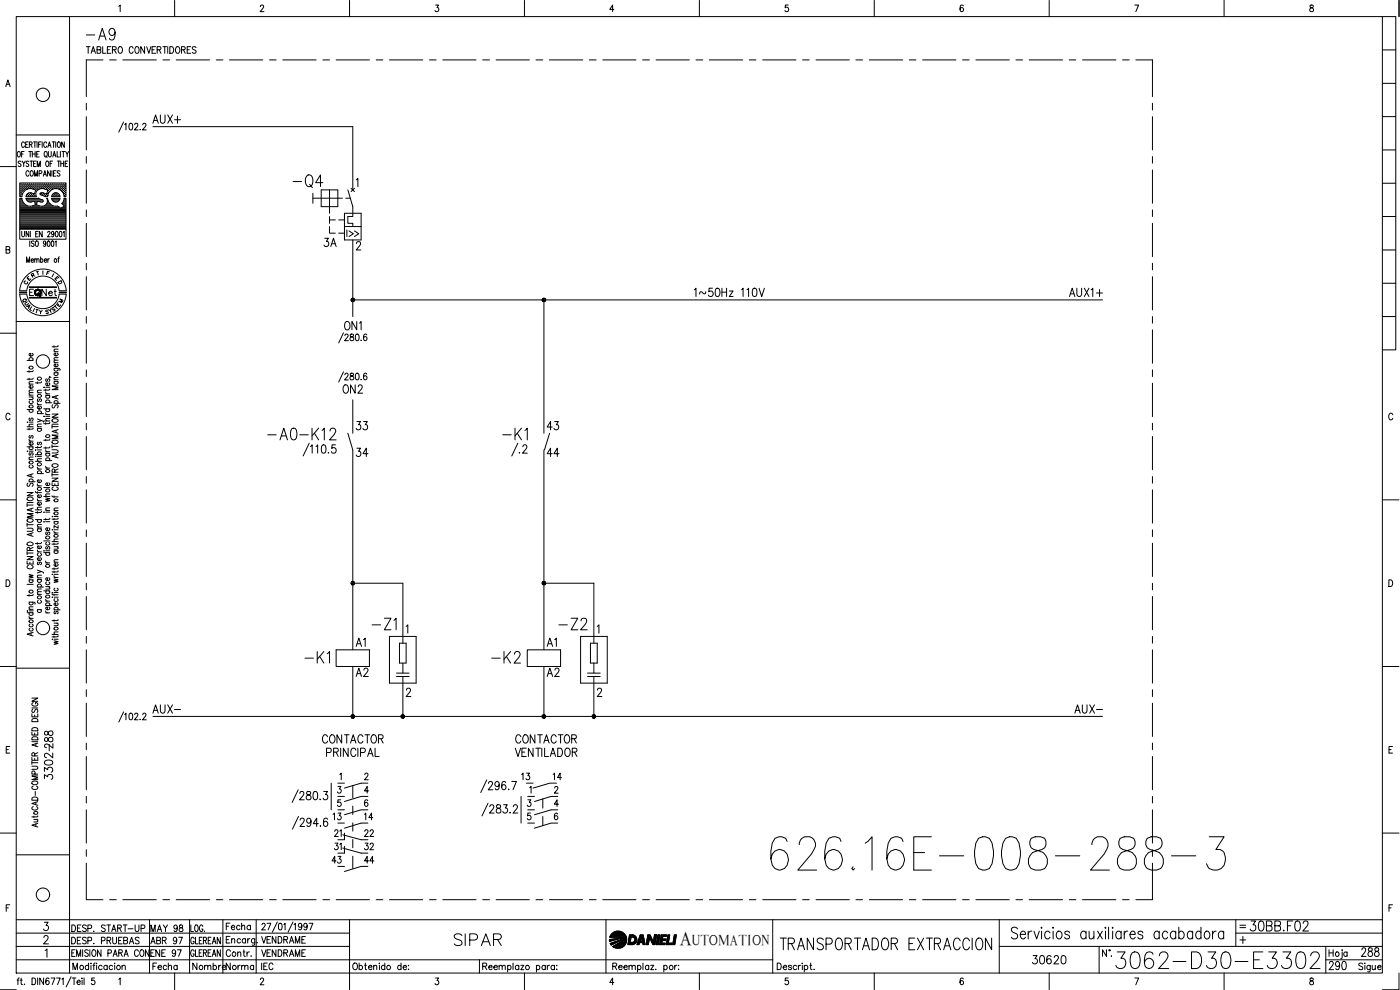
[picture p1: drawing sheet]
<svg xmlns="http://www.w3.org/2000/svg" width="420mm" height="297mm" viewBox="0 0 420 297" stroke-linecap="round" stroke-linejoin="round" font-family="sans-serif">
<defs><g id="words">
<text font-size="15" x="230" y="262.1">626.16E-008-288-3</text>
<text font-size="8.8" x="333.7" y="291.7">3062-D30-E3302</text>
<text font-size="7.5" x="86.8" y="57.5">-Q4</text>
<g font-size="7.1">
<text x="24.7" y="13.4">-A9</text>
<text x="79" y="133.3">-A0-K12</text>
<text x="149.6" y="133.3">-K1</text>
<text x="110.4" y="190.1">-Z1</text>
<text x="166.5" y="190.1">-Z2</text>
<text x="135.1" y="285">SIPAR</text>
<text x="232.8" y="286.1">TRANSPORTADOR EXTRACCION</text>
</g>
<g font-size="6.6">
<text x="90.3" y="200">-K1</text>
<text x="146.4" y="200">-K2</text>
</g>
<g font-size="6.2">
<text x="16.9" y="225.8" transform="rotate(-90 16.9 225.8)">288</text>
<text x="373.9" y="280.5">30BB.F02</text>
</g>
<text font-size="5.9" x="204" y="283.4">A</text>
<g font-size="5.7">
<text x="44.8" y="38.1">AUX+</text>
<text x="96" y="75.1">3A</text>
<text x="207.1" y="90.3">1~50Hz 110V</text>
<text x="319.6" y="90.3">AUX1+</text>
<text x="102.3" y="100.2">ON1</text>
<text x="101.6" y="119.2">ON2</text>
<text x="105.8" y="130.2">33</text>
<text x="163" y="130.2">43</text>
<text x="105.8" y="138.3">34</text>
<text x="163" y="138.3">44</text>
<text x="105.8" y="195.1">A1</text>
<text x="163" y="195.1">A1</text>
<text x="105.8" y="204.3">A2</text>
<text x="163" y="204.3">A2</text>
<text x="44.8" y="215.2">AUX-</text>
<text x="321.4" y="215.2">AUX-</text>
<text x="95.6" y="224">CONTACTOR</text>
<text x="153.5" y="224">CONTACTOR</text>
<text x="16.6" y="234.9" transform="rotate(-90 16.6 234.9)">3302-</text>
<text x="308.7" y="290.3">30620</text>
<text x="397.6" y="292.1">290</text>
<text x="407.5" y="288.2">288</text>
</g>
<g font-size="5.3">
<text x="11.3" y="90">Net</text>
<text x="155.2" y="235.3">13</text>
<text x="164.7" y="235.3">14</text>
<text x="98.8" y="247.3">13</text>
<text x="108.3" y="247.3">14</text>
<text x="99.1" y="252.2">21</text>
<text x="108.3" y="252.2">22</text>
<text x="98.4" y="260.3">43</text>
<text x="108.3" y="260.3">44</text>
<text x="44.1" y="280.8">MAY 98</text>
</g>
<g font-size="4.9">
<text x="99.1" y="256.1">31</text>
<text x="108.3" y="256.1">32</text>
<text x="66.7" y="280.1">Fecha</text>
<text x="44.1" y="284.3">ABR 97</text>
<text x="44.8" y="292.1">Fecha</text>
<text x="56.8" y="292.1">Nombre</text>
<text x="66.7" y="292.1">Norma</text>
<text x="77.3" y="292.1">IEC</text>
</g>
<text font-size="4.4" x="207.7" y="283.4">UTOMATION</text>
<g font-size="4">
<text x="12.7" y="83.6">F</text>
<text x="6" y="86.4">C</text>
<text x="8.1" y="84.3">R</text>
<text x="16.2" y="86.4">D</text>
<text x="5.6" y="92.1">Q</text>
<text x="6.3" y="92.8">U</text>
<text x="6.7" y="93.8">A</text>
<text x="14.8" y="93.8">T</text>
<text x="16.6" y="92.1">M</text>
</g>
<text font-size="3.5" x="370.8" y="279.4">=</text>
</g></defs>
<!-- layer: DCA_A3E2|CART -->
<g fill="none" stroke="#000" stroke-width=".3">
<path d="M4.9 5h410v287h-410zM20.9 5v287M35.6 1.9l.5-.4v2M52.4 .1v4.9M78.1 2l.2-.4a.54 .54 0 0 1 .8 .2 .54 .54 0 0 1-.2 .7l-.8 1h1.1M104.9 .1v4.9M130.7 1.5h.9l-.5 .8a.6 .6 0 0 1 .5 .9 .6 .6 0 0 1-1-.1M157.4 .1v4.9M184.2 2.8h-1.2l.9-1.3v2M209.9 .1v4.9M236.6 1.5h-.9l-.1 .9a.61 .61 0 0 1 .9-.1 .61 .61 0 0 1 0 .9 .61 .61 0 0 1-.9-.1M262.4 .1v4.9"/>
<path d="M289.1 1.8l-.5-.3a1.17 1.17 0 0 0 .1 2 .59 .59 0 0 0 .5-.8 .59 .59 0 0 0-1-.2l-.1 .3M314.9 .1v4.9M340.6 1.5h1.1l-.8 2M367.4 .1v4.9M393.2 1.6v.5a.82 .82 0 0 1 .9 .4 .82 .82 0 0 1-.1 .9 .65 .65 0 0 1-1-.4 .65 .65 0 0 1 .9-.7l.2-.3-.1-.4zM414.9 5h4v100h-4M414.9 15h4M419.9 .1v4.9M1.7 26l.7-2 .6 2M2 25.3h.8M414.9 35h4M414.9 25h4"/>
<path d="M0 50h4.9M4.9 40.5h16M5.4 45.5h.1a.86 .86 0 0 1 .6 .8 .86 .86 0 0 1-.6 .8 1.14 1.14 0 0 1-.1-1.6zM6.1 56.8h.1M6.1 56.2h.1M6.1 55.5h.1M6.1 57.4h.1M6.1 58.1h.1M6.1 58.7h.1M6.1 60h.4M6.1 59.7h.4M6.2 57.1h.2"/>
<path d="M6.2 56.5h.2M6.2 55.9h.2M6.2 55.2h.2M6.2 57.8h.2M6.2 58.4h.2M6.3 48.5l-.3-.2-.5 .2 .1 .5 .6 .3 .1 .4-.3 .3-.5-.3M6.3 55.1v.2M6.3 55.8v.2M6.3 56.4v.2M6.3 57.1v.1M6.3 57.7v.2M6.3 58.3v.2"/>
<path d="M6.5 46.2h.4M6.6 59h-.7v-4.1h13.9v4.1h-.6M6.6 59.5h-.7v9.3h13.9v-9.3h-.6M6.6 56.8h.1M6.6 56.2h.1M6.6 55.5h.1M6.6 57.4h.1M6.6 58.1h.1M6.6 59.5a2.54 2.54 0 0 0 3.2 2.3M6.6 48.3l.5 .8 .5-.8M6.6 55.4v.2M6.6 56.1v.1"/>
<path d="M6.6 56.7v.2M6.6 57.3v.2M6.6 58v.2M6.9 57.1h.1M6.9 56.5h.1M6.9 55.9h.1M6.9 55.2h.1M6.9 55.1v.2M6.9 55.8v.2M6.9 56.4v.2M6.9 57.1v.1M7.1 49.1v.9"/>
<path d="M7.2 56.8h.2M7.2 56.2h.2M7.2 55.5h.2M7.2 45.5h-.7v1.6M7.3 55.4v.2M7.3 56.1v.1M7.3 56.7v.2M7.4 43a.47 .47 0 0 0-.6-.4 .47 .47 0 0 0-.3 .6v.4a.46 .46 0 0 0 .3 .6 .46 .46 0 0 0 .6-.4M7.5 56.5h.2M7.5 55.9h.2M7.5 55.2h.2M7.6 55.1v.2"/>
<path d="M7.6 55.8v.2M7.6 56.4v.2M7.7 43.3h.5M7.8 56.8h.1M7.8 56.2h.2M7.8 55.5h.2M7.9 55.4v.2M7.9 56.1v.1M7.9 56.7v.1M7.9 59.7h3.7M8 58.7h.1M8.1 60h4.4"/>
<path d="M8.1 56.5h.2M8.1 55.9h.2M8.1 55.2h.2M8.1 58.4h.2M8.2 55.1v.2M8.2 55.8v.2M8.2 56.4v.2M8.2 58.3v.2M8.5 42.6h-.8v1.6h.8M8.5 56.2h.1M8.5 55.5h.1M8.5 58.7h.1"/>
<path d="M8.5 58.1h.1M8.6 55.4v.2M8.6 56.1v.1M8.6 58.1v.1M8.6 58.6v.2M8.6 48.5a.4 .4 0 0 0-.6-.1 .4 .4 0 0 0 0 .6l.4 .2a.43 .43 0 0 1 .1 .7 .43 .43 0 0 1-.7-.2M8.6 45.5h.9M8.7 51.6a.47 .47 0 0 0-.6-.4 .47 .47 0 0 0-.3 .6v.4a.46 .46 0 0 0 .3 .7 .46 .46 0 0 0 .6-.5M8.8 56.5h.1M8.8 55.9h.1M8.8 55.2h.1M8.8 58.4h.1"/>
<path d="M8.8 43.3l.8-.1v-.5l-.8-.1v1.6M8.8 55.1v.2M8.8 55.8v.2M8.8 56.4v.1M8.8 58.3v.2M9 48.3h.8M9.1 45.5v1.6M9.1 56.2h.2M9.1 55.5h.2M9.1 58.1h.2M9.1 58.7h.2M9.1 51.4l.3-.2a.86 .86 0 0 1 .6 .8 .86 .86 0 0 1-.6 .9l-.4-.7z"/>
<path d="M9.2 55.4v.2M9.2 56.1v.1M9.2 58v.2M9.2 58.6v.2M9.2 43.3l.5 .9M9.4 48.3v1.7M9.4 56.5h.2M9.4 55.9h.2M9.4 55.2h.2M9.4 58.4h.2M9.5 55.1v.2M9.5 55.8v.2"/>
<path d="M9.5 56.4v.1M9.5 58.3v.2M9.7 46.2h.8M9.7 45.5v1.6M9.7 56.2h.2M9.7 55.5h.2M9.7 58.7h.2M9.8 56.7l.9 .4-.4 1.1-.9-.3M9.8 56.7a2.54 2.54 0 0 0-3.2 2.3M9.8 58.2h.1M9.8 55.4v.2M9.8 56.1v.1"/>
<path d="M9.8 58.6v.2M10 56.5h.2M10 55.9h.2M10 55.2h.2M10 58.4h.2M10.1 42.6h.8M10.1 49.1h.4M10.1 55.1v.2M10.1 55.8v.2M10.1 56.4v.2M10.1 58.3v.2M10.3 52.9v-1.7l.5 1.7 .5-1.7v1.7"/>
<path d="M10.4 56.8h.1M10.4 56.2h.1M10.4 55.5h.1M10.4 58.7h.1M10.5 42.6v1.6M10.5 55.4v.2M10.5 56.1v.1M10.5 56.7v.1M10.5 58.6v.2M10.5 58.1h.1M10.5 45.5v1.6M10.7 56.5h.1"/>
<path d="M10.7 55.9h.1M10.7 55.2h.1M10.8 55.1v.2M10.8 55.8v.2M10.8 56.4v.2M10.8 57.1h.1M10.8 48.3h-.7v1.7h.7M11 46.2h.5M11 56.8h.2M11 56.2h.2M11 55.5h.2M11.1 55.4v.2"/>
<path d="M11.1 56.1v.1M11.1 56.7v.2M11.1 42.6v1.6M11.2 50v-1.7l.4 1.7 .5-1.7v1.7M11.3 56.5h.2M11.3 55.9h.2M11.3 55.2h.2M11.4 55.1v.2M11.4 55.8v.2M11.4 56.4v.2M11.5 56.9a1.46 1.46 0 0 0-.5 2l-3.2 .1 .7-1 .9-.1M11.5 59.5h-3.7l.7 1 .9 .1"/>
<path d="M11.5 59.5l.3 .1M11.6 43.3h.5M11.6 56.2h.2M11.6 55.5h.2M11.7 52.1l.7-.1v-.7l-.7-.1v1.7M11.7 59.6l1 .3M11.7 55.4v.2M11.7 56.1v.1M11.8 45.5h-.8v1.6h.8M11.9 56.5h.2M11.9 55.9h.2M11.9 55.2h.2"/>
<path d="M12 55.1v.2M12 55.8v.2M12 56.4v.2M12.1 58.4l1 .3M12.3 56.2h.1M12.3 55.5h.1M12.3 58.1h.1M12.4 42.6h-.8v1.6M12.4 55.4v.2M12.4 56.1v.1M12.4 58v.2M12.6 56.5h.1"/>
<path d="M12.6 55.9h.1M12.6 55.2h.1M12.6 58.4h.1M12.7 42.6v1.6M12.7 55.1v.2M12.7 55.8v.2M12.7 56.4v.1M12.7 58.3v.2M12.7 59.9l.3 .3-.1 .3-.7 .1M12.9 56.2h.2M12.9 55.5h.2M12.9 58.1h.2"/>
<path d="M13 52.9l.5-1.7 .4 1.7M13 55.4v.2M13 56.1v.1M13 58v.2M13 57.9l-.3-.1a.41 .41 0 0 0-.5 .1 .41 .41 0 0 0-.1 .5M13.2 52.3h.6M13.2 56.5h.2M13.2 55.9h.2M13.2 55.2h.2M13.2 58.4h.2M13.3 55.1v.2M13.3 55.8v.2"/>
<path d="M13.3 56.4v.2M13.3 58.3v.2M13.4 56.7l1 .4-.4 1.1-1-.3M13.4 56.7l-1-.1-1 .3M13.5 45.5h.1a.86 .86 0 0 1 .6 .8 .86 .86 0 0 1-.6 .8 1.2 1.2 0 0 1-.1-1.6zM13.5 56.2h.2M13.5 55.5h.2M13.5 58.7h.2M13.6 55.4v.2M13.6 56.1v.1M13.6 58.6v.2M13.8 46.8l.3 .4"/>
<path d="M13.8 56.5h.2M13.8 55.9h.2M13.8 55.2h.2M13.8 58.4h.2M13.9 55.1v.2M13.9 55.8v.2M13.9 56.4v.2M13.9 58.3v.2M14 48.4l.1-.1a.86 .86 0 0 1 .6 .9 .86 .86 0 0 1-.6 .8 1.14 1.14 0 0 1-.1-1.6zM14 43a.47 .47 0 0 0-.6-.4 .47 .47 0 0 0-.3 .6v.4a.46 .46 0 0 0 .3 .6 .46 .46 0 0 0 .6-.4M14.2 58.7h.1M14.2 56.8h.2"/>
<path d="M14.2 56.2h.2M14.2 55.5h.2M14.2 58.1h.2M14.3 55.4v.2M14.3 56.1v.1M14.3 56.7v.2M14.3 58v.2M14.3 57.4h.1M14.4 44.2l.4-1.6 .5 1.6M14.5 57.1h.1M14.5 56.5h.1M14.5 55.9h.1"/>
<path d="M14.5 55.2h.1M14.5 57.8h.1M14.5 45.5v1.1l.4 .5 .4-.3 .1-1.3M14.5 43.7h.6M14.6 55.1v.2M14.6 55.8v.2M14.6 56.4v.2M14.6 57.1v.1M14.6 57.7h.1M14.8 56.8h.2M14.8 56.2h.2M14.8 55.5h.2"/>
<path d="M14.9 55.4v.2M14.9 56.1v.1M14.9 56.7v.2M15 49.1h.5M15.1 51.2v1.7l-.8-1.7v1.7M15.1 56.5h.2M15.1 55.9h.2M15.1 55.2h.2M15.2 55.1v.2M15.2 55.8v.2M15.2 56.4v.2M15.5 56.8h.1"/>
<path d="M15.5 56.2h.1M15.5 55.5h.1M15.5 59.5h2.5a1.26 1.26 0 0 1-1.2 1.1 1.26 1.26 0 0 1-1.3-1.1zM15.5 55.4v.2M15.5 56.1v.1M15.5 56.7v.1M15.6 51.2v1.7M15.6 59.7h2.3M15.7 42.6h.8M15.7 56.5h.2M15.7 55.9h.2M15.7 55.2h.2"/>
<path d="M15.7 60h2M15.8 56.8a2.53 2.53 0 0 1 3.4 2.2M15.8 48.3h-.8v1.7M15.8 56.8l-1 .8-.5 1.4-1.2-.2M15.8 47.1l.5-1.6 .5 1.6M15.8 55.1v.2M15.8 55.8v.2M15.8 56.4v.2M15.9 58.2a1.23 1.23 0 0 1 1.3-.3 1.23 1.23 0 0 1 .8 1.1h-2.5zM15.9 58.4l-.1 .1M16 46.6h.6M16 52h.5"/>
<path d="M16.1 42.6v1.6M16.1 56.2h.2M16.1 55.5h.2M16.1 58.7h.2M16.2 55.4v.2M16.2 56.1v.1M16.2 58.1v.1M16.2 58.6v.2M16.2 58.1h.1M16.4 56.5h.2M16.4 55.9h.2M16.4 55.2h.2"/>
<path d="M16.4 58.4h.2M16.5 55.1v.2M16.5 55.8v.2M16.5 56.4v.1M16.5 58.3v.2M16.7 42.6v1.6M16.7 56.2h.2M16.7 55.5h.2M16.7 58.1h.2M16.7 58.7h.2M16.8 51.2h-.8v1.7h.8M16.8 55.4v.2"/>
<path d="M16.8 56.1v.1M16.8 58v.2M16.8 58.6v.2M17 56.5h.2M17 55.9h.2M17 55.2h.2M17 58.4h.2M17.1 55.1v.2M17.1 55.8v.2M17.1 56.4v.1M17.1 58.3v.2M17.1 45.5v1.6h.7"/>
<path d="M17.2 48.3h.8M17.4 56.2h.1M17.4 55.5h.1M17.4 58.7h.1M17.4 55.4v.2M17.4 56.1v.1M17.4 58.6v.2M17.5 42.6a.86 .86 0 0 1 .6 .8 .86 .86 0 0 1-.6 .8 1.14 1.14 0 0 1 0-1.6zM17.6 48.3v1.7M17.7 56.5h.1M17.7 55.9h.1M17.7 55.2h.1"/>
<path d="M17.7 55.1v.2M17.7 55.8v.2M17.7 56.4v.2M18 51.4l-.3-.2-.6 .2 .2 .4 .6 .3 .1 .5-.3 .3-.6-.3M18 56.8h.2M18 56.2h.2M18 55.5h.2M18.1 55.4v.2M18.1 56.1v.1M18.1 56.7v.2M18.1 45.5v1.6M18.2 49.1h.9"/>
<path d="M18.2 48.3v1.7M18.3 56.5h.2M18.3 55.9h.2M18.3 55.2h.2M18.4 57.1h.1M18.4 55.1v.2M18.4 55.8v.2M18.4 56.4v.2M18.6 45.5h.8M18.6 56.8h.2M18.6 56.2h.2M18.6 55.5h.2"/>
<path d="M18.7 57.3l.1 .1M18.7 55.4v.2M18.7 56.1v.1M18.7 56.7v.2M18.9 57.1h.2M18.9 56.5h.2M18.9 55.9h.2M18.9 55.2h.2M18.9 57.8h.2M19 45.5v1.6M19 55.1v.2M19 55.8v.2"/>
<path d="M19 56.4v.2M19 57.1v.1M19 57.7v.2M19.1 48.3v1.7M19.2 59.5l-.7 1.6 .8 .7M19.3 56.8h.1M19.3 56.2h.1M19.3 55.5h.1M19.3 57.4h.1M19.3 58.1h.1M19.3 60h.4M19.3 42.6v1.6l-.8-1.6v1.6"/>
<path d="M19.3 58.7h.1M19.3 59.7h.4M19.3 55.4v.2M19.3 56.1v.1M19.3 56.7v.2M19.3 57.3v.2M19.3 58v.2M19.3 58.6v.2M19.6 49.1h.4M19.6 57.1h.1M19.6 56.5h.1M19.6 55.9h.1"/>
<path d="M19.6 55.2h.1M19.6 57.8h.1M19.6 58.4h.1M19.6 55.1v.2M19.6 55.8v.2M19.6 56.4v.2M19.6 57.1v.1M19.6 57.7v.2M19.6 58.3v.2M19.7 45.5l.5 .7 .4-.7M20.2 46.2v.9M20.3 48.3h-.7v1.7h.7"/>
<path d="M414.9 55h4M414.9 45h4M1.8 74.9l1-.1 .1-.6-1.1-.2v2l1.1-.2 .1-.5-.5-.4M5.9 68.8v3h13.9v-3M6.1 64.4h13.6M6.1 64.1h13.6M6.1 63.8h13.6M6.1 63.5h13.6M6.1 63.1h13.6M6.1 62.9h13.6M6.1 62.5h12M6.1 62.2h11.6"/>
<path d="M6.1 61.9h2.2M6.1 61.6h1.6M6.1 61.2h1.1M6.1 60.9h.9M6.1 60.6h.7M6.1 60.3h.5M6.1 64.8h13.6M6.1 65.1h13.6M6.1 65.4h13.6M6.1 65.7h13.6M6.1 66h13.6M6.1 66.3h13.6"/>
<path d="M6.1 66.7h13.6M6.1 67h13.6M6.1 67.3h13.6M6.1 67.6h13.6M6.1 67.9h13.6M6.1 68.2h13.6M6.1 68.6h13.6M6.5 69.4v1.2l.4 .5 .5-.5v-1.2M8 78.7v-1.6l.4 1.6 .5-1.6v1.6M8.3 60.3h1.7M8.6 69.4v1.7l-.8-1.7v1.7M8.9 72.3v1.6"/>
<path d="M9.1 69.4v1.7M9.4 78.1h.7l-.1-.3a.47 .47 0 0 0-.7 .1 .47 .47 0 0 0 .1 .6l.3 .2 .4-.2M9.4 60.6l.9-.3 .3 1.2-.8 .3M9.7 61.9h2.1M10.2 72.5l-.3-.2-.5 .2 .1 .4 .6 .3 .1 .5-.3 .2-.5-.2M10.4 78l.3-.4 .3 .1v1M10.4 77.6v1.1M10.5 60.3h.6M10.5 60.6h.5M10.6 60.9h.4M10.6 61.6h.4M10.7 61.2h.2"/>
<path d="M10.7 70.2h.5M10.8 72.4l.2-.1a.88 .88 0 0 1 .5 .8 .88 .88 0 0 1-.5 .8 1.09 1.09 0 0 1-.2-1.5zM11 78l.3-.4 .3 .1 .1 1M11.5 69.4h-.8v1.7h.8M11.6 60.3h1.3M12.2 60.6l-1-.3-.2 1.2a1.94 1.94 0 0 0 2.1 .2 1.94 1.94 0 0 0 1.1-1.8l-.2-.4h.3l.5 1.4 1 .8M12.2 77.9l.1-.2a.47 .47 0 0 1 .6 .5 .47 .47 0 0 1-.6 .4l-.1-.1M12.2 77.1v1.6M12.7 69.4v1.7l-.9-1.7v1.7M13.2 61.9h2.8M13.3 78.1h.7l-.1-.4a.46 .46 0 0 0-.6 .5 .46 .46 0 0 0 .7 .3M13.7 61.6h1.7"/>
<path d="M13.8 72.8l-.2 .4a.43 .43 0 0 1-.6-.5 .43 .43 0 0 1 .7-.2l-.1 1.4h-.3l-.2-.2M14 61.2h.9M14.2 60.9h.5M14.3 60.6h.2M14.3 69.8l.2-.4 .5 .3-.8 1.4h.9M14.3 60.3h.1M14.4 72.4l.1-.1a.92 .92 0 0 1 .5 .8 .92 .92 0 0 1-.5 .8l-.3-.7zM14.4 77.6v1.1M14.8 77.6l-.4 .5M15.5 72.4l.2-.1a.96 .96 0 0 1 0 1.6l-.3-.7zM15.8 61.7l.6 .2a1.41 1.41 0 0 1 1.8 .6M16 60.3h1.4"/>
<path d="M16.2 70l-.2 .3a.43 .43 0 0 1-.6-.4 .43 .43 0 0 1 .7-.3l-.1 1.4-.3 .1-.2-.3M16.6 72.6l.2-.3v1.6M16.8 69.5l.2-.1a.96 .96 0 0 1 0 1.7l-.4-.8zM17.4 77.6h.4M17.8 77.1l-.3 .3v1.3M17.9 69.5l.2-.1a.96 .96 0 0 1 0 1.7l-.3-.8zM18.3 62.5h1.4M18.8 60.9h.9M18.8 62.2h.9M18.8 61.2h.9M19 69.7l.3-.3v1.7M19 60.6h.7"/>
<path d="M19.1 60.3h.6M19.2 61.6h.5M19.3 61.9l-1.1 .6M19.4 61.9h.3M414.9 75h4M414.9 65h4M0 100h4.9M4.9 96.5h16M5.9 87.2a7 7 0 0 1 7-6.5 7 7 0 0 1 7 6.5M5.9 88.2a7 7 0 0 0 7 6.5 7 7 0 0 0 7-6.5M8 87.2a4.9 4.9 0 0 1 4.9-4.4 4.9 4.9 0 0 1 4.9 4.4M8 88.2a4.9 4.9 0 0 0 4.9 4.4 4.9 4.9 0 0 0 4.9-4.4"/>
<path d="M8.8 86.1h8.2v.2h-8.2M8.8 89.2h8.2v.2h-8.2zM8.9 86.2h8M8.9 89.3h8M10.1 86.8h-1.2v1.9M10.8 92.8l.7 .2M11.9 93.1l.3 .5 .5-.4M12.2 93.6l-.1 .6M414.9 95h4M414.9 85h4M8.1 108.1h1.8M8.7 111.2v.5"/>
<path d="M8.7 113.5v.5M8.7 119.1h1.2M8.7 118.6h1.2M8.7 115.3h1.2M8.8 110.1a.54 .54 0 0 1 .8-.2 .54 .54 0 0 1 .1 .8l-.9-.1zM9 108.1l-.2-.1a.54 .54 0 0 1 .5-.7 .54 .54 0 0 1 .5 .7l-.1 .1M9.6 119.1l.3 .4-.1 .3-1.1 .1M9.7 115.7l.1 .1a.51 .51 0 0 1-.5 .7 .51 .51 0 0 1-.4-.7l.3-.1v.8M9.7 106l.1 .2a.52 .52 0 0 1-.5 .6 .52 .52 0 0 1-.4-.7l.3-.1v.8M9.9 117.8l-1.1 .1-.1 .3 .4 .4M9.9 117l-1.1 .1-.1 .4 .4 .3M9.9 114.5l-1.1 .1-.1 .3 .4 .4"/>
<path d="M9.9 113.4l-.3 .4h-1.5M9.9 111.2l-.1 .2-1.7 .1M11.2 114.6v.5M11.2 117.8h1.2M11.3 118.5a.54 .54 0 0 1 .8-.2 .54 .54 0 0 1 0 .9h-.6l-.3-.3zM11.5 119.7l-.3 .3 .3 .5 .6-.8a.45 .45 0 0 1 .2 .7l-.2 .1M12.4 117.1h-1.1l-.1 .4 .4 .3M12.4 114.5l-.3 .4h-1.5M13.1 116.2h.2zM13.7 117.6l.1 .4 .4 .2M13.7 116.7v.5M13.7 118.6h1.2"/>
<path d="M13.7 118.2h1.2M13.7 116.2h1.2M14 118.6a.52 .52 0 0 0 .3 .9 .52 .52 0 0 0 .6-.7l-.3-.2M14 113.7l-.3 .2 .3 .6 .4-.8h.5v.5l-.3 .3M14.6 114.9l.3 .1a.54 .54 0 0 1-.6 .7 .54 .54 0 0 1-.4-.8h.3v.8M14.9 113.1l-.2 .1h.6M14.9 116.7l-.3 .3h-1.5M16.2 110.5l1.7 .1v.6M16.2 103.7v.5M16.2 114.5h1.2M16.2 113.9h1.2M16.2 111.8h1.2"/>
<path d="M16.2 108.8h1.2M16.2 105.5h1.2M16.5 114.5a.57 .57 0 0 0 .2 .9 .57 .57 0 0 0 .7-.7l-.3-.2M16.5 111.8l-.2 .2a.56 .56 0 0 0 .5 .7 .56 .56 0 0 0 .6-.7l-.3-.2M16.5 110.5l-.2 .2a.55 .55 0 0 0 .5 .7 .55 .55 0 0 0 .6-.7l-.3-.2M16.8 118.8v.7M17.1 109.2l.3 .2a.53 .53 0 0 1-.6 .7 .53 .53 0 0 1-.4-.8l.3-.1v.9M17.1 105.9l.3 .2a.52 .52 0 0 1-.6 .7 .52 .52 0 0 1-.4-.8l.3-.1v.9M17.4 118.6l-1.8 .6 1.8 .5M17.4 115.8h-1.8l1.8 .6-1.8 .5h1.8M17.4 113.2l-1.1 .1-.1 .3 .4 .3M17.4 108.1h-1.1l-.1 .4 .4 .3"/>
<path d="M17.4 107.3l-1.1 .1-.1 .3 .4 .4M17.4 104.8h-1.1l-.1 .4 .4 .3M17.4 103.7l-.3 .3h-1.5M3 124.4a.63 .63 0 0 0-.8-.4 .63 .63 0 0 0-.4 .7v.5a.63 .63 0 0 0 .4 .8 .63 .63 0 0 0 .8-.5M8.1 135.4h.2zM8.1 126.6h.2zM8.1 128h1.8M8.1 134.1h1.8M8.1 122.9h1.8M8.7 131.8l.1 .4 .4 .2M8.7 128.5v.5M8.7 137.9h1.2"/>
<path d="M8.7 135.4h1.2M8.7 132.4h1.2M8.7 126.6h1.2M8.8 121.7a.53 .53 0 0 1 .8-.2 .53 .53 0 0 1 .1 .8h-.7l-.3-.2zM9 139.6l-.2 .2a.53 .53 0 0 0 .5 .7 .53 .53 0 0 0 .5-.7l-.1-.2M9 135.8l-.3 .3 .3 .5 .4-.7h.4l.1 .4-.2 .3M9 134.1l-.2 .1a.54 .54 0 0 0 .5 .7 .54 .54 0 0 0 .5-.7l-.1-.1M9 130.7l-.3 .3 .3 .5 .4-.7h.4l.1 .4-.2 .3M9 125.4l-.3 .3 .3 .5 .4-.7h.4l.1 .4-.2 .3M9 122.9l-.2 .1a.54 .54 0 0 0 .5 .7 .54 .54 0 0 0 .5-.7l-.1-.1M9 120.3l-.2 .1a.53 .53 0 0 0 .5 .7 .53 .53 0 0 0 .5-.7l-.1-.1M9.7 132.7l.1 .2a.52 .52 0 0 1-.5 .7 .52 .52 0 0 1-.4-.8l.3-.1v.9"/>
<path d="M9.9 137.1l-1.1 .1-.1 .4 .4 .3M9.9 128.4l-.1 .3-1.7 .1M9.9 127.3h-1.1l-.1 .4 .4 .3M10.6 136.9h.2zM10.6 135h.2zM10.6 138.4h1.8M10.6 136.4h1.8M11.2 125.7l1.2 .5-1.2 .4M11.2 120.8l.1 .4 .4 .2M11.2 134v.5M11.2 136.9h1.2M11.2 135h1.2"/>
<path d="M11.2 128.6h1.2M11.2 128h1.2M11.2 124.1h1.8M11.2 121.4h1.2M11.5 136.4a.52 .52 0 0 1 .3-.8 .52 .52 0 0 1 .5 .7l-.2 .1M11.5 132.7l-.3 .3 .3 .5 .4-.8h.4l.1 .5-.3 .3M11.5 128.6a.51 .51 0 0 0-.1 .7 .51 .51 0 0 0 .8 0 .51 .51 0 0 0-.1-.7M11.5 124.1l-.2-.1a.54 .54 0 0 1 .5-.7 .54 .54 0 0 1 .5 .7l-.2 .1M12.1 121.9a.5 .5 0 0 1 .1 .7 .5 .5 0 0 1-.7 0 .5 .5 0 0 1 .1-.7h.1v.9M12.4 137.6l-1.1 .1-.1 .3 .4 .4M12.4 133.9l-.3 .4h-1.5M12.4 127.2l-1.1 .1-.1 .4 .4 .3"/>
<path d="M12.4 126.2l.6 .2v.3M13.1 126.3h1.8M13.1 122.7h1.8M13.2 124.8v.2zM13.7 139.9l.1 .3 .4 .2M13.7 134.9l.1 .4 .4 .2M13.7 123.9l.1 .3 .4 .2M13.7 126.8v.5M13.7 131.8v.5M13.7 134.1v.5M13.7 138.2h1.8M13.7 136h1.2"/>
<path d="M13.7 135.5h1.2M13.7 124.9h1.2M13.7 124.4h1.2M13.7 120.8h1.8M13.8 130.6a.53 .53 0 0 1 .8-.2 .53 .53 0 0 1 0 .8h-.6l-.3-.2zM14 138.2l-.2-.1a.56 .56 0 0 1 .5-.8 .56 .56 0 0 1 .6 .8l-.3 .1M14 136a.52 .52 0 0 0 .3 .9 .52 .52 0 0 0 .6-.7l-.3-.2M14 122.7l-.2 .1a.56 .56 0 0 0 .5 .7 .56 .56 0 0 0 .6-.7l-.3-.1M14 120.8l-.2-.1a.55 .55 0 0 1 .5-.7 .55 .55 0 0 1 .6 .7l-.3 .1M14.9 134.1v.3h-1.8M14.9 131.7v.3l-1.8 .1M14.9 126.7l-.3 .4h-1.5"/>
<path d="M14.9 125.5l-1.1 .1-.1 .4 .4 .3M15.6 134.9h1.3l.5 .5v.3l-.5 .2h-1.3M15.6 124.2h1.8l-1.8 1h1.8M15.6 127.5v1M15.6 133.4v1M15.6 133.9h1.8M15.6 128h1.8M15.6 127.3h1.8M15.7 139.4a.91 .91 0 0 1 1-.3 .91 .91 0 0 1 .7 .8 .9 .9 0 0 1-1.1 .4 .9 .9 0 0 1-.6-.9zM15.7 132.3a1.06 1.06 0 0 1 1.7 .4 1.01 1.01 0 0 1-1 .5 1.01 1.01 0 0 1-.8-.7zM15.7 125.9a1.06 1.06 0 0 1 1.7 .4 1 1 0 0 1-1 .5 1 1 0 0 1-.8-.8zM15.9 121.4l-.3 .4 .3 .6 .4-.2 .3-.6h.8v.5l-.3 .3"/>
<path d="M16.2 121h1.8M16.5 121a.57 .57 0 0 1 .2-.9 .57 .57 0 0 1 .7 .7l-.3 .2M16.8 129.1v.7M16.8 136.5v.7M17.4 136.3l-1.8 .5 1.8 .6M17.4 130.5h-1.8l1.8 .6-1.8 .5h1.8M17.4 128.9l-1.8 .5 1.8 .6M418 124.4a.63 .63 0 0 0-.8-.4 .63 .63 0 0 0-.4 .7v.5a.63 .63 0 0 0 .4 .8 .63 .63 0 0 0 .8-.5M0 150h4.9M8.1 158.5h1.6l.2 .4-.2 .5h-1.6M8.1 147.8h1.8l-1.8 .9h1.8M8.1 151.1v.9"/>
<path d="M8.1 157v.9M8.1 157.4h1.8M8.1 151.5h1.8M8.1 150.8h1.8M8.2 155.9a1.06 1.06 0 0 1 1.7 .4 1 1 0 0 1-1 .4 1 1 0 0 1-.8-.7zM8.2 149.4a1.02 1.02 0 0 1 1.7 .4 1.03 1.03 0 0 1-1 .5 1.03 1.03 0 0 1-.8-.8zM8.4 145l-.3 .3 .3 .6h.3l.4-.7a.49 .49 0 0 1 .8-.1 .49 .49 0 0 1-.2 .8M8.7 144.6h1.8M9 144.6l-.2-.2a.54 .54 0 0 1 .5-.7 .54 .54 0 0 1 .5 .7l-.1 .2M9.3 142.4v.6M9.3 152.6v.7M9.9 159.8l-1.8 .6 1.8 .5"/>
<path d="M9.9 154.1h-1.8l1.8 .5-1.8 .6h1.8M9.9 152.4l-1.8 .6 1.8 .5M9.9 142.1l-1.8 .6 1.8 .5M10.6 147.4l.4 .4h1.4M10.6 155.9h1.8M10.6 153h1.8M11.2 149.7l.1 .4 .4 .2M11.2 145.2l.1 .3 .4 .3M11.2 140.2l.1 .3 .4 .2M11.2 147.5v.5M11.2 153.5v.5M11.2 158.7h1.2"/>
<path d="M11.2 158.1h1.2M11.2 150.3h1.2M11.2 145.8h1.2M11.2 142.1h1.8M11.2 140.7h1.2M11.5 158.7a.51 .51 0 0 0-.1 .7 .51 .51 0 0 0 .8 0 .51 .51 0 0 0-.1-.7M11.5 155.9a.52 .52 0 0 0 .3 .9 .52 .52 0 0 0 .5-.8l-.2-.1M11.5 142.1l-.2-.1a.54 .54 0 0 1 .5-.8 .54 .54 0 0 1 .5 .8l-.2 .1M12.1 150.7l.2 .2a.53 .53 0 0 1-.5 .7 .53 .53 0 0 1-.4-.8l.3-.1v.9M12.1 148.4a.5 .5 0 0 1 .1 .8 .5 .5 0 0 1-.7 0 .5 .5 0 0 1 .1-.8h.1v.9M12.1 144l.2 .1a.53 .53 0 0 1-.5 .7 .53 .53 0 0 1-.4-.8h.3v.8M12.4 157.3l-1.1 .1-.1 .4 .4 .3"/>
<path d="M12.4 153.4l-.3 .4h-1.5M12.4 152.2l-1.1 .1-.1 .3 .4 .4M13.1 156.5h.2zM13.1 149h1.8M13.1 146.3h1.8M13.2 153.6v.1zM13.7 149.4l1.2 .2-1.2 .3 1.2 .3-1.2 .3M13.7 156.5h1.2M13.7 155.6v.4M13.7 153.7h1.2M13.7 153.1h1.2M13.7 140.4h1.2"/>
<path d="M13.8 141.1a.54 .54 0 0 1 .8-.2 .54 .54 0 0 1 0 .8h-.6l-.3-.3zM14 159.6l-.3 .3 .3 .5 .4-.7h.5v.4l-.3 .3M14.6 158.4a.56 .56 0 0 1-.2 .9 .56 .56 0 0 1-.7-.6l.5-.3v.8M14.6 144.9l.3 .1a.53 .53 0 0 1-.6 .7 .53 .53 0 0 1-.4-.8h.3v.8M14.9 155.5l-.3 .4h-1.5M14.9 152.4l-1.1 .1-.1 .3 .4 .3M14.9 148.2h-1.1l-.1 .4 .4 .4M15.6 158.9h.2zM15.6 155h.2zM15.6 148.7l.4 .4h1.4M15.6 144.8v.9h1.8v-.9M15.6 143.5h1.8l-1.8 .9h1.8"/>
<path d="M15.6 142.4h1.8M15.6 141.9v1M16 146.1a.53 .53 0 0 0-.4 .7 .53 .53 0 0 0 .7 .3h.4a.53 .53 0 0 0 .7-.3 .53 .53 0 0 0-.4-.7M16.2 159.4l.1 .3 .4 .2M16.2 156.5h1.2M16.2 148.8v.5M16.2 155.5v.5M16.2 159.9h1.2M16.2 158.9h1.2M16.2 155h1.2M16.2 153.2h1.2M16.3 149.9a.54 .54 0 0 1 .8-.2 .54 .54 0 0 1 0 .8h-.6l-.3-.3z"/>
<path d="M16.5 156.5l-.2 .1a.55 .55 0 0 0 .5 .7 .55 .55 0 0 0 .6-.7l-.3-.1M16.5 141.7l-.1-.9h-.7l-.1 .9h1.8M16.5 145.1v.6M17.4 157.7v.8l-1.2-.8v.8M17.4 155.4v.3l-1.8 .1M17.4 152.4l-1.1 .1-.1 .4 .4 .3M17.4 140.7l-.9 .5M414.9 150h5M1.8 174a1.01 1.01 0 0 1 1.2 1 1.01 1.01 0 0 1-1.2 1zM8.1 168.3v.9h1.8v-.9M8.1 167h1.8l-1.8 .9h1.8M8.1 175.3h1.8"/>
<path d="M8.1 165.9h1.8M8.1 165.5v.9M8.2 162.9a1.02 1.02 0 0 1 1.7 .5 1.03 1.03 0 0 1-1 .4 1.03 1.03 0 0 1-.8-.7zM8.6 169.7a.52 .52 0 0 0-.5 .6 .52 .52 0 0 0 .7 .4h.4a.53 .53 0 0 0 .7-.4 .53 .53 0 0 0-.4-.6M8.7 172.4l1.2 .3-1.2 .2 1.2 .3-1.2 .3M8.7 178.4v.5M8.7 174h1.2M8.8 177.2a.54 .54 0 0 1 .8-.1 .54 .54 0 0 1 .1 .8h-.7l-.3-.3zM9 174a.57 .57 0 0 0 .3 .9 .57 .57 0 0 0 .6-.7l-.2-.2M9 165.2l-.1-.8-.6-.1-.2 .9h1.8M9 168.7v.5M9.3 160v.7"/>
<path d="M9.9 178.3l-.1 .3-1.7 .1M9.9 164.2l-.9 .5M11.2 171.1l1.2 .4-1.2 .4M11.2 165l.1 .3 .4 .3M11.2 178.3h1.2M11.2 176.1h1.8M11.2 173.9h1.2M11.2 173.4h1.2M11.2 165.6h1.2M11.2 162.8v.5M11.5 176.1a.51 .51 0 0 1-.1-.7 .51 .51 0 0 1 .8 0 .51 .51 0 0 1-.1 .7M11.5 173.9a.52 .52 0 0 0 .3 .8 .52 .52 0 0 0 .5-.7l-.2-.1"/>
<path d="M11.5 168.6l-.3 .3 .1 .5h.3l.3-.7 .2-.1 .3 .3-.3 .5M11.5 166a.51 .51 0 0 0-.1 .8 .51 .51 0 0 0 .8 0 .51 .51 0 0 0-.1-.8M12.1 167.3a.5 .5 0 0 1 .1 .8 .5 .5 0 0 1-.7 0 .5 .5 0 0 1 .1-.8h.1v.9M12.1 163.8a.56 .56 0 0 1-.2 .9 .56 .56 0 0 1-.7-.7l.5-.2v.8M12.4 177.5l-1.1 .1-.1 .4 .4 .3M12.4 176.7l-1.1 .1-.1 .4 .4 .3M12.4 172.6l-1.1 .1-.1 .3 .4 .4M12.4 171.5l.6 .2v.3M12.4 162.7l-.3 .4h-1.5M13.1 165.3h.2zM13.1 177.3h1.8M13.1 165.8h1.8"/>
<path d="M13.1 162.3h1.8M13.7 179.8l.1 .4 .4 .2M13.7 168.3l.1 .4 .4 .2M13.7 176h1.2M13.7 168.9h1.2M13.7 165.3h1.2M13.8 169.5a.54 .54 0 0 1 .8-.1 .54 .54 0 0 1 0 .8h-.6l-.3-.3zM13.8 161a.54 .54 0 0 1 .8-.2 .54 .54 0 0 1 0 .9l-.8-.2zM14 177.3l-.2 .1a.56 .56 0 0 0 .5 .7 .56 .56 0 0 0 .6-.7l-.3-.1M14 174.6l-.2 .1a.56 .56 0 0 0 .5 .8 .56 .56 0 0 0 .6-.8l-.3-.1M14 165.8a.52 .52 0 0 0 .3 .9 .52 .52 0 0 0 .6-.7l-.3-.2M14 164l-.3 .3 .3 .4 .4-.6h.5v.4l-.3 .2"/>
<path d="M14 162.7l-.2 .2a.55 .55 0 0 0 .5 .7 .55 .55 0 0 0 .6-.7l-.3-.2M14.6 176l.3 .3v.4l-1.2 .1M14.6 173.3l.3 .2a.54 .54 0 0 1-.6 .7 .54 .54 0 0 1-.4-.8l.3-.1v.9M15.6 179.2h.2zM15.6 178.1l.1 .3 1.7 .1M15.6 177.8h.2zM15.6 172.3h.2zM15.6 162.5h1.8M16.2 173.7l1.2 .3-1.2 .2 1.2 .3-1.2 .3M16.2 172.7l.1 .4 .4 .2M16.2 165.3h1.2M16.2 163v.5"/>
<path d="M16.2 170.4v.5M16.2 171.4v.4M16.2 178.2v.5M16.2 179.2h1.2M16.2 177.8h1.2M16.2 173.3h1.2M16.2 172.3h1.2M16.2 168.7h1.2M16.2 164h1.2M16.3 160.5a.54 .54 0 0 1 .8-.2 .54 .54 0 0 1 0 .8h-.6l-.3-.2zM16.5 179.6l-.2 .2a.55 .55 0 0 0 .5 .7 .55 .55 0 0 0 .6-.7l-.3-.2M16.5 176.5l-.2 .1a.55 .55 0 0 0 .5 .7 .55 .55 0 0 0 .6-.7l-.3-.1"/>
<path d="M16.5 165.3a.57 .57 0 0 0 .2 .9 .57 .57 0 0 0 .7-.7l-.3-.2M17.1 164l.3 .4v.3l-1.2 .1M17.1 169.1l.3 .1a.53 .53 0 0 1-.6 .7 .53 .53 0 0 1-.4-.8h.3v.8M17.4 171.3v.3h-1.8M17.4 170.3l-.3 .4h-1.5M17.4 167.9l-1.1 .1-.1 .3 .4 .4M17.4 162.9l-.3 .4h-1.5M17.4 161.7l-1.1 .1-.1 .4 .4 .3M416.8 174a1.01 1.01 0 0 1 1.2 1 1.01 1.01 0 0 1-1.2 1zM0 200h4.9M8.1 183.3h.2zM8.1 183.8h1.8"/>
<path d="M8.7 185l.1 .4 .4 .1M8.7 180.7h1.7l.1 .6M8.7 185.5h1.2M8.7 183.3h1.2M8.7 182.8h1.2M8.8 186.2a.54 .54 0 0 1 .8-.2 .54 .54 0 0 1 .1 .8h-.7l-.3-.3zM9 188.5l-.2 .1a.54 .54 0 0 0 .5 .7 .54 .54 0 0 0 .5-.7l-.1-.1M9 187.3a.57 .57 0 0 0 .3 .9 .57 .57 0 0 0 .6-.7l-.2-.2M9 183.8l-.2 .2a.53 .53 0 0 0 .5 .7 .53 .53 0 0 0 .5-.7l-.1-.2M9 180.7l-.2 .1a.53 .53 0 0 0 .5 .7 .53 .53 0 0 0 .5-.7l-.1-.1M9.3 189.9v.7M9.9 189.7l-1.8 .6 1.8 .5"/>
<path d="M9.9 182.1h-1.1l-.1 .4 .4 .3M11.2 182.9h1.2M11.5 182.9a.51 .51 0 0 0-.1 .7 .51 .51 0 0 0 .8 0 .51 .51 0 0 0-.1-.7M11.5 180.2a.52 .52 0 0 0 .3 .8 .52 .52 0 0 0 .5-.7l-.2-.1M13.7 183.3l.1 .4 .4 .2M13.7 183.9h1.2M13.7 181.7h1.8M13.7 180.4h1.2M14 181.7l-.2-.1a.55 .55 0 0 1 .5-.7 .55 .55 0 0 1 .6 .7l-.3 .1M14.6 182.1a.56 .56 0 0 1-.2 .9 .56 .56 0 0 1-.7-.6l.5-.3v.9M15.6 191.8h.2zM15.6 190.4h1.8"/>
<path d="M16.2 192.3l1.2 .2-1.2 .3 1.2 .3-1.2 .3M16.2 191.8h1.2M16.2 186v.4M16.2 190.8v.5M16.2 187h1.2M16.2 183h1.8M16.5 188.2l.9 .2a.52 .52 0 0 1-.6 .7 .52 .52 0 0 1-.3-.9zM16.5 183.4l-.3 .3 .3 .5 .4-.7h.5v.4l-.3 .3M16.5 183l-.2-.1a.55 .55 0 0 1 .5-.7 .55 .55 0 0 1 .6 .7l-.3 .1M17.1 187l.3 .3v.3l-1.2 .1M17.1 180.9l.3 .1a.54 .54 0 0 1-.6 .7 .54 .54 0 0 1-.4-.7l.3-.1v.8M17.4 190.7v.3l-1.8 .1"/>
<path d="M17.4 189.6h-1.1l-.1 .4 .4 .4M17.4 185.9v.3h-1.8M414.9 200h5M4.9 200.5h16M1.9 224.9h.6M2.9 224h-1v2h1M416.9 224.9h.6M417.9 224h-1v2h1M0 250h4.9M4.9 256.5h16M414.9 250h5M1.9 272.4h.6"/>
<path d="M2.9 271.5h-1v2M4.9 276h410M4.9 280h100M44.9 276v16M56.9 276v16M66.9 276v16M76.9 276v16M104.9 276v21M181.9 276v16M183.8 280h3.4M184 279.9h3M184.2 279.7h2.6"/>
<path d="M184.4 279.6h2.1M184.9 279.4h1.2M231.9 276v16M299.9 276v16M370.9 280h44M370.9 276v8M416.9 272.4h.6M417.9 271.5h-1v2M0 297h4.9M4.9 284h100M4.9 288h227M5.1 294.1h.6"/>
<path d="M5.8 293.4l-.3 .1-.1 .3v1.6M6.1 294.1h.6M6.3 293.4v1.6l.1 .3 .4 .1M7.3 295.2l.1 .1M9.6 293.4a1 1 0 0 1 1.1 1 1 1 0 0 1-1.1 1zM11.3 293.4v2M13.1 293.4v2l-1.2-2v2M14.7 293.7l-.3-.3a1.1 1.1 0 0 0-.7 1 1.1 1.1 0 0 0 .6 1 .59 .59 0 0 0 .5-.8 .59 .59 0 0 0-1-.1l-.1 .3M15.3 293.4h1.2l-.8 2M17 293.4h1.1l-.8 2M18.6 293.8l.4-.4v2M21.3 293.1l-1.4 3"/>
<path d="M21.7 293.4h1.1M22.2 293.4v2M23.1 294.7h1l-.1-.4a.57 .57 0 0 0-.8 .1 .57 .57 0 0 0 .1 .8 .57 .57 0 0 0 .8-.1M24.6 293.5h.1zM24.6 294.1v1.3M25.2 293.4v2M28.4 293.4h-.8l-.1 .9a.62 .62 0 0 1 .9 0 .62 .62 0 0 1-.1 .9 .62 .62 0 0 1-.9-.2M35.6 293.8l.5-.4v2.1M52.4 292v5M78.1 293.9l.1-.2a.49 .49 0 0 1 .7-.2 .49 .49 0 0 1 .1 .7l-.9 1.3h1.1M130.7 293.4h.9l-.5 .8a.62 .62 0 0 1 .5 1 .62 .62 0 0 1-1-.1M143.9 288v4"/>
<path d="M157.4 292v5M182.9 282.1h1.3M182.9 282h1.8M182.9 281.9l3-.4 .2 .1-3.2 .9zM182.9 282.4h.3M182.9 282.3h.8M183 281.2a2.61 2.61 0 0 1 2.5-1.9 2.61 2.61 0 0 1 2.5 1.8l-2.1 .3M183 281.2h2.7l.2 .2M183 281.9h2.2M183 281.2h4.7M183 281.1h4.9M183.1 280.9h4.8"/>
<path d="M183.1 283.1l.3 .4M183.1 283.1l3.3-1.2 .1 .2-3.1 1.5M183.1 283.1h1.3M183.2 280.8h4.6M183.2 280.7h4.5M183.2 283.2h.9M183.3 280.5h4.4M183.3 283.4h.6M183.4 283.5h.2M183.4 280.4h4.1M183.4 282.9h1.3M183.5 280.3h4"/>
<path d="M183.6 280.1h3.7M183.8 282.8h1.2M183.9 284l2.9-1.7-.2-.2 1.4-.8a2.62 2.62 0 0 1-1.1 2.8 2.62 2.62 0 0 1-3-.1zM183.9 284h3.2M184 281.8h1.7M184 283.9h3.2M184.1 284.2h2.8M184.2 282.7h1.1M184.2 294.8h-1.2l.9-1.4v2.1M184.2 283.7h3.2M184.3 284.3h2.3M184.4 283.6h3.1"/>
<path d="M184.6 282.6h.9M184.7 284.4h1.6M184.7 283.5h2.9M185 282.4h.8M185 283.4h2.7M185 281.6h1M185.2 283.2h2.5M185.3 282.3h.8M185.4 283.1h2.4M185.6 282.9h2.3M185.7 282.1h.7M185.8 281.3h.8"/>
<path d="M185.9 282.8h2.1M186.1 282h.3M186.1 282.7h1.9M186.2 281.7l1.1-.2-.9 .3zM186.2 281.8h.4M186.4 282.6h1.6M186.4 281.6h.6M186.6 282.4h1.4M186.6 282.1h1.5M186.8 282.3h1.2M186.8 282h1.3M186.9 281.3h.3"/>
<path d="M186.9 281.5h.3M187.1 281.9h1M187.4 281.8h.7M187.5 281.5h.5M187.6 281.6h.4M187.9 281.3h.1M188.4 283.4h1.8M188.5 283.1h2.1M188.5 283.2h2M188.5 282.8h2.4M188.5 282.9h2.3M188.6 282.7h.5"/>
<path d="M188.6 282.6h.5M188.6 282.4h.6M188.6 282.3h.6M188.6 282.1h.6M188.7 282h.5M188.7 281.9h.6M188.7 281.8h.6M188.7 281.6h.6M188.8 281.5h.6M188.8 281.3h.6M188.8 281.2h.6M188.8 281.1h2"/>
<path d="M188.8 280.9h1.9M188.8 280.8h1.8M188.9 280.7h1.5M188.9 280.5h1.2M188.9 280.5a1.67 1.67 0 0 1 2.2 1v.9l-.4 .6-.8 .4h-1.5zM189.9 281.2h-.5l-.3 1.5h.8a.78 .78 0 0 0 .6-.8 .78 .78 0 0 0-.6-.7M190 281.2h.9M190.1 282.7h.9M190.2 281.3h.8M190.3 282.6h.7M190.4 281.5h.7M190.4 282.4h.7"/>
<path d="M190.5 281.6h.6M190.5 282.3h.6M190.5 281.8h.6M190.5 282.1h.6M190.5 282h.6M190.5 281.9h.6M191.2 283.4h.6M191.2 283.2h.7M191.3 283.1h.6M191.3 282.9h.6M191.3 282.8h2.2M191.4 282.7h2.1"/>
<path d="M191.4 282.6h2M191.5 282.4h1.9M191.5 282.3h.7M191.6 282.1h.6M191.6 282h.6M191.7 281.9h.6M191.7 281.8h.6M191.8 281.6h.6M191.8 281.5h.6M191.9 281.3h.5M191.9 281.2h1.3M191.9 281.1h1.2"/>
<path d="M192 280.9h1.1M192 280.8h1.1M192.1 280.7h.9M192.1 280.5h.9M192.2 280.5h.8l.6 2.9h-.6l-.1-.6h-.9l-.2 .6h-.7zM192.5 281.2l.3 1.1h-.6zM192.6 281.5h.6M192.6 281.3h.6M192.6 281.6h.7M192.7 281.9h.6M192.7 281.8h.6M192.7 282h.6"/>
<path d="M192.7 282.3h.7M192.7 282.1h.6M192.9 282.9h.6M192.9 283.1h.6M193 283.2h.6M193 283.4h.6M194 283.4h.6M194 283.1h.6M194 283.2h.6M194.1 282.8h.6M194.1 282.9h.5M194.1 282.7h.6"/>
<path d="M194.1 282.6h.6M194.1 282.4h.6M194.1 282.3h.7M194.2 282.1h.6M194.2 282h.6M194.2 281.9h.7M194.2 281.8h.7M194.3 281.6h.6M194.3 281.5h.6M194.3 281.3h1.2M194.4 281.2h1M194.4 281.1h1"/>
<path d="M194.4 280.9h.9M194.4 280.8h.8M194.4 280.5l-.4 2.9M194.4 280.7h.8M194.4 280.5h.7M195 281.5h.5M195.1 281.6h.5M195.2 281.8h.5M195.2 281.9h.5M195.3 282h.5M195.3 282.1h.6M195.4 282.3h.5"/>
<path d="M195.5 282.4h.5M195.5 282.6h1.2M195.6 282.7h1.1M195.7 282.8h1M195.7 282.9h.9M195.8 283.1h.8M195.8 283.2h.8M195.9 283.4h.7M196.1 282.4h.6M196.1 282.3h.7M196.2 282.1h.6M196.2 282h.6"/>
<path d="M196.2 281.9h.6M196.2 281.8h.6M196.3 281.6h.5M196.3 281.5h.6M196.3 281.3h.6M196.3 281.2h.6M196.3 281.1h.7M196.4 280.9h.6M196.4 280.8h.6M196.4 280.5l-.3 2.1-1-2.1h-.7l-.4 2.9h.6l.3-2.1 1.1 2.1h.6l.5-2.9h-.7h.7M196.4 280.7h.6M196.4 280.5h.7"/>
<path d="M197 283.2h.6M197 283.4h.6M197 282.9h.7M197 283.1h.6M197.1 282.7h.6M197.1 282.8h.6M197.1 282.6h.6M197.1 282.4h.6M197.1 282.3h.7M197.2 282.1h.6M197.2 282h.6M197.2 281.9h.6"/>
<path d="M197.2 281.8h.7M197.3 281.6h.6M197.3 281.5h.6M197.3 281.3h.6M197.3 281.2h.7M197.4 281.1h.6M197.4 280.9h.6M197.4 280.8h.6M197.4 280.7h.6M197.4 280.5h.7l-.5 2.9h-.7zM197.4 280.5h.7M198 283.2h1.6"/>
<path d="M198 283.4h1.6M198 282.9h.6M198 283.1h1.6M198.1 282.7h.5M198.1 282.8h.5M198.1 282.6h.6M198.1 282.4h.6M198.2 282.3h.5M198.2 282.1h1.6M198.2 282h1.6M198.2 281.9h1.6M198.2 281.8h1.7"/>
<path d="M198.2 281.6h.6M198.3 281.5h.5M198.3 281.3h.6M198.3 281.2h.6M198.4 281.1h.5M198.4 280.9h1.6M198.4 280.8h1.6M198.4 280.7h1.6M198.5 280.5h1.6l-.1 .5h-1.1l-.1 .7h1.1l-.1 .5h-1.1l-.1 .7h1v.5h-1.6zM198.5 280.5h1.6M200 283.2h1.6M200 283.4h1.6"/>
<path d="M200 282.9h.6M200 283.1h1.6M200.1 282.7h.5M200.1 282.8h.5M200.1 282.6h.6M200.1 282.4h.6M200.2 282.3h.5M200.2 282.1h.5M200.2 282h.5M200.2 281.9h.6M200.2 281.8h.6M200.2 281.6h.6"/>
<path d="M200.3 281.5h.5M200.3 281.3h.6M200.3 281.2h.6M200.4 281.1h.5M200.4 280.9h.5M200.4 280.8h.6M200.4 280.7h.6M200.4 280.5h.6l-.4 2.4h1l-.1 .5h-1.6zM200.4 280.5h.6M201.9 283.4h.6M201.9 283.1h.7M201.9 283.2h.6"/>
<path d="M202 282.8h.6M202 282.9h.6M202 282.7h.6M202 282.6h.6M202.1 282.4h.6M202.1 282.3h.6M202.1 282.1h.6M202.1 282h.6M202.1 281.9h.7M202.2 281.8h.6M202.2 281.6h.6M202.2 281.5h.6"/>
<path d="M202.2 281.3h.7M202.3 281.2h.6M202.3 281.1h.6M202.3 280.9h.6M202.3 280.8h.6M202.4 280.7h.6M202.4 280.5h.6M202.4 280.5h.6l-.5 2.9h-.6zM209.9 292v5M236.6 293.4h-.9l-.1 .9a.61 .61 0 0 1 .9 0 .61 .61 0 0 1 0 .9 .61 .61 0 0 1-.9-.1M262.4 292v5M289.1 293.7l-.5-.3a1.2 1.2 0 0 0 .1 2.1 .59 .59 0 0 0 .5-.9 .59 .59 0 0 0-1-.1l-.1 .3"/>
<path d="M299.9 284h115M314.9 292v5M329.9 284v8M340.6 293.4h1.1l-.8 2.1M367.4 292v5M393.2 293.6l-.1 .3 .3 .3a.65 .65 0 0 1 .8 .6 .65 .65 0 0 1-.7 .7 .66 .66 0 0 1-.4-.8 .66 .66 0 0 1 .8-.5l.2-.5a.56 .56 0 0 0-.9-.1zM397.9 288h17M419.9 292v5h-5"/>
<circle cx="12.9" cy="28.5" r="2.01"/>
<circle cx="16.6" cy="78.1" r=".51"/>
<circle cx="11.8" cy="113.6" r=".56"/>
<circle cx="12.9" cy="108.5" r="2.01"/>
<circle cx="9.3" cy="138.8" r=".55"/>
<circle cx="11.8" cy="139.3" r=".56"/>
<circle cx="11.8" cy="146.7" r=".56"/>
<circle cx="14.3" cy="147.2" r=".56"/>
<circle cx="16.8" cy="154" r=".55"/>
<circle cx="11.8" cy="179.2" r=".56"/>
<circle cx="14.3" cy="179" r=".56"/>
<circle cx="12.9" cy="188.4" r="2.01"/>
<circle cx="12.9" cy="268.4" r="2.01"/>
</g>
<!-- layer: DCA_A3E2|CART-ES -->
<g fill="none" stroke="#000" stroke-width=".3">
<path d="M21.9 290.9v-1.9l.7 1.9 .6-1.9v1.9M26.6 289.9a.59 .59 0 0 0-.9 0 .59 .59 0 0 0 0 .8 .59 .59 0 0 0 .9 0M26.6 289v1.9M27.3 289v.2zM27.3 289.6v1.3M27.9 289.6h.6M28.6 289h-.4v.3v1.6M29 289v.2zM29 289.6v1.3M30.6 289.9a.6 .6 0 0 0-.8 0 .6 .6 0 0 0 0 .8 .6 .6 0 0 0 .8 0M32.2 289.9a.59 .59 0 0 0-.9 0 .59 .59 0 0 0 0 .8 .59 .59 0 0 0 .9 0M32.2 289.6v1.3"/>
<path d="M33.8 289.9a.59 .59 0 0 0-.9 0 .59 .59 0 0 0 0 .8 .59 .59 0 0 0 .9 0M34.4 289v.2zM34.4 289.6v1.3M36.6 290l.4-.4 .5 .1 .1 1.2M36.6 289.6v1.3M67.9 281.9h.7M69 281h-1.1v1.9h1.1M69.2 285.4a.65 .65 0 0 0-.8-.4 .65 .65 0 0 0-.5 .7v.5a.65 .65 0 0 0 .5 .8 .65 .65 0 0 0 .8-.5M69.5 282l.4-.4 .5 .1v1.2M69.5 281.6v1.3M71.3 286l.5-.4 .4 .1 .1 1.3M71.3 285.6v1.4"/>
<path d="M72.2 281.9a.59 .59 0 0 0-.9 0 .59 .59 0 0 0 0 .8 .59 .59 0 0 0 .9 0M72.9 285.6h.6M73.2 285v1.6l.1 .3 .3 .1M73.7 281.9a.59 .59 0 0 0-.8 0 .59 .59 0 0 0 0 .8 .59 .59 0 0 0 .8 0M73.7 281.6v1.3M74.1 285.6v1.4M74.3 281.6v1.3M74.8 285.6l-.6 .3-.1 .3M75 281.6l-.4 .1-.3 .5M76.5 281.6l-.1 1.8-.7 .1M76.5 281.9a.59 .59 0 0 0-.9 0 .59 .59 0 0 0 0 .8 .59 .59 0 0 0 .9 0M77.1 282.8l.1 .1"/>
<path d="M106.2 289a1 1 0 0 1 1.1 .7 1 1 0 0 1-.5 1.2 1.06 1.06 0 0 1-1-.7 1.06 1.06 0 0 1 .4-1.2zM107.8 289.9a.59 .59 0 0 1 .8 0 .59 .59 0 0 1 0 .8 .59 .59 0 0 1-.8 0M107.8 289v1.9M109.4 289.6h.6M109.6 289v1.6l.1 .3h.4M110.6 290.2h1a.54 .54 0 0 0-.6-.6 .54 .54 0 0 0-.4 .8l.4 .5 .6-.2M112.1 290l.5-.4 .4 .1 .1 1.2M112.1 289.6v1.3M113.9 289v.2zM113.9 289.6v1.3M115.5 289.9a.59 .59 0 0 0-.9 0 .59 .59 0 0 0 0 .8 .59 .59 0 0 0 .9 0M115.5 289v1.9"/>
<path d="M120.4 289.9a.59 .59 0 0 0-.9 0 .59 .59 0 0 0 0 .8 .59 .59 0 0 0 .9 0M120.4 289v1.9M121 290.2h1a.54 .54 0 0 0-.6-.6 .54 .54 0 0 0-.4 .8l.4 .5 .6-.2M122.5 289.7h.2zM122.6 290.8v.1zM144.9 289.9l1-.1 .2-.3-.2-.5h-1v1.9M145.5 289.9l.6 1M146.7 290.2h1a.54 .54 0 0 0-.6-.6 .54 .54 0 0 0-.4 .8l.4 .5 .6-.2M148.2 290.2h1.1v-.2a.59 .59 0 0 0-.9-.1 .59 .59 0 0 0 0 .9 .59 .59 0 0 0 .9-.1M149.8 290l.4-.4 .4 .1 .1 1.2M149.8 289.6v1.3M150.7 290l.4-.4 .5 .1v1.2"/>
<path d="M152.4 289.9a.59 .59 0 0 1 .8 0 .59 .59 0 0 1 0 .8 .59 .59 0 0 1-.8 0M152.4 289.6v2M154 289v1.9M155.7 289.9a.6 .6 0 0 0-.9 0 .6 .6 0 0 0 0 .8 .6 .6 0 0 0 .9 0M155.7 289.6v1.3M156.3 289.6h.9l-.9 1.3h.9M161 289.9a.59 .59 0 0 1 .8 0 .59 .59 0 0 1 0 .8 .59 .59 0 0 1-.8 0M161 289.6v2M163.7 289.9a.59 .59 0 0 0-.9 0 .59 .59 0 0 0 0 .8 .59 .59 0 0 0 .9 0M163.7 289.6v1.3M164.3 289.6v1.3M164.9 289.6l-.4 .1-.2 .5"/>
<path d="M166.4 289.9a.6 .6 0 0 0-.9 0 .6 .6 0 0 0 0 .8 .6 .6 0 0 0 .9 0M166.4 289.6v1.3M167 289.7h.2zM167.1 290.8v.1zM183.9 289.9l1-.1 .2-.3-.2-.5h-1v1.9M184.5 289.9l.6 1M185.7 290.2h1a.6 .6 0 0 0-.8-.5 .6 .6 0 0 0-.1 1l.3 .2 .6-.2M187.2 290.2h1.1a.54 .54 0 0 0-.7-.6 .54 .54 0 0 0-.4 .8l.5 .5 .6-.2M188.8 290l.4-.4 .4 .1 .1 1.2M188.8 289.6v1.3M189.7 290l.5-.4 .4 .1 .1 1.2M191.3 289.9a.59 .59 0 0 1 .9 0 .59 .59 0 0 1 0 .8 .59 .59 0 0 1-.9 0"/>
<path d="M191.3 289.6v2M193 289v1.9M194.7 289.9a.59 .59 0 0 0-.9 0 .59 .59 0 0 0 0 .8 .59 .59 0 0 0 .9 0M194.7 289.6v1.3M195.3 289.6h.9l-.9 1.3h.9M196.8 290.8l.1 .1M199.2 289.9a.59 .59 0 0 1 .9 0 .59 .59 0 0 1 0 .8 .59 .59 0 0 1-.9 0M199.2 289.6v2M202.5 289.6v1.3M203.2 289.6l-.5 .1-.2 .5M203.6 289.7h.2zM203.7 290.8v.1z"/>
<path d="M400.1 285v2M402.8 285v.1zM409 289.2l-.4-.2h-.6l-.1 .6 .9 .5 .2 .6-.4 .2-.8-.2M409.6 289.6v1.3M411.2 289.6l-.1 1.9h-.6M411.2 289.9a.59 .59 0 0 0-.8 0 .59 .59 0 0 0 0 .8 .59 .59 0 0 0 .8 0M411.8 289.6l.1 1.3h.4l.4-.3M412.7 289.6v1.3M413.5 290.2h1a.54 .54 0 0 0-.7-.6 .54 .54 0 0 0-.3 .8l.4 .5 .6-.2"/>
<circle cx="24.5" cy="290.3" r=".64"/>
<circle cx="35.6" cy="290.3" r=".64"/>
<circle cx="70.2" cy="286.2" r=".64"/>
<circle cx="116.6" cy="290.3" r=".64"/>
<circle cx="158.3" cy="290.3" r=".64"/>
<circle cx="201.4" cy="290.3" r=".64"/>
</g>
<!-- layer: CART -->
<g fill="none" stroke="#000" stroke-width=".3">
<path d="M419.9 .1v4.9M9.6 219.7v.8h1.7M9.6 214.2v.9h1.7v-.9M9.6 209.5h1.7l-1.7 .9h1.7M9.6 212.4h1.7M9.7 218.6a.98 .98 0 0 1 1-.3 .98 .98 0 0 1 .6 1h-1.7zM9.7 215.8a.96 .96 0 0 1 1-.2 .96 .96 0 0 1 .6 .9h-1.7zM9.8 212.8l-.2 .4 .2 .6 .4-.2 .4-.6a.49 .49 0 0 1 .7 .1 .49 .49 0 0 1-.2 .7M10 210.8a.54 .54 0 0 0-.4 .7 .54 .54 0 0 0 .6 .4h.5a.55 .55 0 0 0 .7-.6 .55 .55 0 0 0-.7-.5v.4M10.4 214.5v.6M9.6 229.9h1.5l.2 .4-.2 .5h-1.5M9.6 227.2v.9h1.7"/>
<path d="M9.6 228.8h1.7M9.6 228.4v.9M9.6 222.5h1.7M9.7 239.4a.96 .96 0 0 1 1-.2 .96 .96 0 0 1 .6 .9h-1.7zM9.7 234.6a.89 .89 0 0 1 1-.3 .89 .89 0 0 1 .6 .8 .88 .88 0 0 1-1.1 .4 .88 .88 0 0 1-.5-.9zM9.7 221.3a.98 .98 0 0 1 1-.2 .98 .98 0 0 1 .6 .9h-1.7zM10 235.9a.52 .52 0 0 0-.4 .6 .52 .52 0 0 0 .6 .4h.5a.52 .52 0 0 0 .6-.4 .52 .52 0 0 0-.4-.6M10.4 226.8l-.1-.8h-.6l-.1 .8h1.7M10.5 232.3l-.1-.8-.7-.1-.1 .9h1.7M10.6 237.4v1.3M11.3 232.8h-1.7l1.7 .6-1.7 .5h1.7M11.3 223l-1.7 .5 1.7 .6"/>
<path d="M10 242a.54 .54 0 0 0-.4 .7 .54 .54 0 0 0 .6 .4h.5a.54 .54 0 0 0 .6-.4 .54 .54 0 0 0-.4-.7M10.2 245.9h1.1M10.2 244.8v.5M10.8 240.7v.7M10.8 247.2v.7M11 245.9l.3 .3v.3l-1.1 .1M11.3 247l-1.7 .6 1.7 .5M11.3 244.8v.3h-1.7M11.3 240.5l-1.7 .6 1.7 .5M13.3 276.7h1.1l-.6 1a.77 .77 0 0 1 .6 1.1 .77 .77 0 0 1-1.3 0M78.6 277.5l.2-.4 .4-.1 .4 .6-1.1 1.4h1.2M80.1 277h1.2l-.8 2"/>
<path d="M83.2 276.6l-1.5 3.1M83.8 277.1h.7l.2 .8-.2 1-.5 .1a1.49 1.49 0 0 1-.2-1.9zM85.2 277.4l.4-.4v2M87.9 276.6l-1.5 3.1M88.2 277.4l.4-.4v2M90.6 277.7a.53 .53 0 0 1-.6 .5 .53 .53 0 0 1-.5-.6l.5-.6a1.1 1.1 0 0 1 .6 1 1.1 1.1 0 0 1-.6 1l-.4-.2M92.2 277.7a.53 .53 0 0 1-.6 .5 .53 .53 0 0 1-.5-.6l.6-.6a1.1 1.1 0 0 1 .5 1 1.1 1.1 0 0 1-.6 1l-.4-.2M92.8 277h1.1l-.8 2M305.4 278.7a.98 .98 0 0 0-1.1-.5 .98 .98 0 0 0-.8 .8l.3 .6 1 .5a.86 .86 0 0 1 .6 .8 .86 .86 0 0 1-.7 .8h-.5l-.7-.5M308.6 279.4v2.3M309.7 279.4a.99 .99 0 0 0-1.1 1M310.3 279.4l.8 2.3 .8-2.3"/>
<path d="M312.6 278.2v.3zM312.6 279.4v2.3M315.1 279.9l-.3-.3a.92 .92 0 0 0-1 .1 .92 .92 0 0 0-.3 1 .93 .93 0 0 0 1.1 1l.5-.5M316.1 278.2v.3zM316.1 279.4v2.3M317.4 279.6a1.13 1.13 0 0 1 1.4 .7 1.13 1.13 0 0 1-.7 1.4 1.2 1.2 0 0 1-1.1-.8 1.2 1.2 0 0 1 .4-1.3zM321 279.9a.75 .75 0 0 0-.7-.5 .75 .75 0 0 0-.8 .5l.2 .3a1.43 1.43 0 0 1 1.3 .8v.2a.75 .75 0 0 1-.7 .5 .75 .75 0 0 1-.8-.5M325.9 279.9l-.3-.3a.92 .92 0 0 0-1 .1 .92 .92 0 0 0-.3 1 .93 .93 0 0 0 1.1 1l.5-.5M325.9 279.4v2.3M326.9 279.4l.1 2.1 .7 .2 .6-.7M328.3 279.4v2.3M329.4 279.4l1.4 2.3"/>
<path d="M330.8 279.4l-1.4 2.3M331.8 278.2v.3zM331.8 279.4v2.3M332.7 278.2v3.5M333.9 278.2v.3zM333.9 279.4v2.3M336.5 279.9l-.3-.3a.92 .92 0 0 0-1.1 .1 .92 .92 0 0 0-.2 1 .93 .93 0 0 0 1 1l.6-.5M336.5 279.4v2.3M337.4 279.4v2.3M338.5 279.4a.93 .93 0 0 0-1.1 1M343 279.9a.78 .78 0 0 0-.8-.5 .78 .78 0 0 0-.7 .5l.1 .3 1 .3a.66 .66 0 0 1 .3 1 .86 .86 0 0 1-1.4-.3M347.9 279.9l-.5-.5a1.17 1.17 0 0 0-1.1 1.2 1.17 1.17 0 0 0 1.1 1.1l.5-.5"/>
<path d="M347.9 279.4v2.3M350.4 279.9l-.5-.5a1.17 1.17 0 0 0-1.1 1.2 1.17 1.17 0 0 0 1.1 1.1l.5-.5M352.8 279.9a.78 .78 0 0 0-.7-.5 .78 .78 0 0 0-.7 .5 1.07 1.07 0 0 0 0 1.3 1.07 1.07 0 0 0 1.2 .3l.2-.3M352.8 279.4v2.3M353.8 279.9a.78 .78 0 0 1 .7-.5 .78 .78 0 0 1 .8 .5 1.07 1.07 0 0 1 0 1.3 1.07 1.07 0 0 1-1.3 .3l-.2-.3M353.8 278.2v3.5M357.9 279.9l-.3-.3a.92 .92 0 0 0-1 .1 .92 .92 0 0 0-.3 1 .93 .93 0 0 0 1.1 1l.5-.5M357.9 279.4v2.3M360.4 279.9l-.5-.5a1.17 1.17 0 0 0-1.1 1.2 1.17 1.17 0 0 0 1.1 1.1l.5-.5M360.4 278.2v3.5M361.8 279.6l.2-.2a1.17 1.17 0 0 1 1.1 1.2 1.17 1.17 0 0 1-1.1 1.1 1.41 1.41 0 0 1-.2-2.1zM363.9 279.4v2.3"/>
<path d="M365 279.4a.99 .99 0 0 0-1.1 1M367.2 279.9l-.2-.3a1.13 1.13 0 0 0-1.5 .7 1.13 1.13 0 0 0 .8 1.4h.4l.5-.5M367.2 279.4v2.3M13.2 281.3l.2-.5a.71 .71 0 0 1 1 .2 .71 .71 0 0 1-.3 1l-1 1.2h1.5M13.5 285.2l.6-.5v2.5M21.5 285.9h.6M22.5 285h-1v2h1M23 287v-2l.6 2 .6-2v2M24.8 285v2M26.5 285.2l-.4-.2-.7 .2 .2 .5 .8 .5 .1 .5-.4 .3-.7-.3M27 285v2M27.9 285.1l.1-.1a1.02 1.02 0 0 1 .8 1 1.02 1.02 0 0 1-.8 1 1.33 1.33 0 0 1-.1-1.9z"/>
<path d="M30.3 285v2l-1-2v2M32.4 286l.9-.1 .1-.8-1-.1v2M34 287l.6-2 .6 2M34.2 286.3h.8M35.6 285.9l1-.1v-.7l-1-.1v2M36.2 285.9l.5 1.1M37.3 287l.5-2 .7 2M37.5 286.3h.7M41.5 285.4a.59 .59 0 0 0-.7-.4 .59 .59 0 0 0-.4 .7v.5a.59 .59 0 0 0 .4 .8 .59 .59 0 0 0 .7-.5M42.3 285.1l.1-.1a1.02 1.02 0 0 1 .8 1 1.02 1.02 0 0 1-.8 1 1.29 1.29 0 0 1-.1-1.9zM44.7 285v2l-1.1-2v2M46.3 285h-1v2"/>
<path d="M47.9 285v2l-1.1-2v2M49.6 285h-1v2M52.7 285.6l-.2 .5a.56 .56 0 0 1-.8-.2 .56 .56 0 0 1 .2-.7 .56 .56 0 0 1 .7 0l.1 .4a.97 .97 0 0 1-.6 1.4l-.4-.3M53.3 285h1.1l-.8 2M58.3 285.4l-.4-.4a1.06 1.06 0 0 0-.7 1 1.06 1.06 0 0 0 .7 1l.4-.5v-.3h-.4M58.7 285v2h.7M59.8 285.9h.5M60.7 285h-.9v2M61 285.9l.8-.1 .1-.7-.9-.1v2M61.5 285.9l.5 1.1M62.4 285.9h.6M63.3 285h-.9v2"/>
<path d="M63.7 287l.6-2 .5 2M63.9 286.3h.7M66.1 285v2l-.9-2v2M78.5 281l.7 2 .6-2M78.5 285l.7 2 .6-2M80.1 281.9h.7M80.1 285.9h.7M81.2 281h-1.1v2h1.1M81.2 285h-1.1v2M82.8 281v2l-1.1-2v2M82.8 285v2l-1.1-2v2M83.5 281a1 1 0 0 1 1.1 1 1 1 0 0 1-1.1 1z"/>
<path d="M83.5 285a1 1 0 0 1 1.1 1 1 1 0 0 1-1.1 1zM85.2 281.9l.9-.1 .1-.6-1-.2v2M85.2 285.9l.9-.1 .1-.7-1-.1v2M85.7 281.9l.6 1.1M85.7 285.9l.6 1.1M86.9 283l.6-2 .7 2M86.9 287l.6-2 .7 2M87.1 282.3h.8M87.1 286.3h.8M88.6 283v-2l.7 2 .7-2v2M88.6 287v-2l.7 2 .7-2v2M90.6 281.9h.6"/>
<path d="M90.6 285.9h.6M91.7 281h-1.1v2h1.1M91.7 285h-1.1v2h1.1M233.3 289a1.01 1.01 0 0 1 1.2 .9 1.01 1.01 0 0 1-1.2 1zM235 290.2h1.1a.56 .56 0 0 0-.7-.6 .56 .56 0 0 0-.4 .8l.5 .5 .6-.2M237.5 289.9l-.3-.3-.5 .1v.4l.7 .3 .1 .3-.3 .2-.6-.2M239.1 289.9a.6 .6 0 0 0-.9 0 .6 .6 0 0 0 0 .8 .6 .6 0 0 0 .9 0M239.6 289.6v1.3M240.3 289.6l-.4 .1-.3 .5M240.8 289v.2zM240.8 289.6v1.3M241.4 289.9a.6 .6 0 0 1 .9 0 .6 .6 0 0 1 0 .8 .6 .6 0 0 1-.9 0"/>
<path d="M241.4 289.6v2M243 289.6h.6M243.3 289v1.6l.1 .3h.3M244.3 290.8l.1 .1M306.2 280.4h1.6v-.3a.73 .73 0 0 0-.7-.7 .73 .73 0 0 0-.8 .5 1.16 1.16 0 0 0 1 1.8l.5-.5M339.1 280.4h1.6v-.3a.73 .73 0 0 0-.6-.7 .73 .73 0 0 0-.8 .5 1.16 1.16 0 0 0 .9 1.8l.5-.5M373 281v2.1"/>
<circle cx="10.7" cy="243.9" r=".55"/>
</g>
<!-- layer: 0 -->
<g fill="none" stroke="#000" stroke-width=".3">
<path d="M26.5 14v2M27.3 16l.7-2 .7 2M29.1 14.9l1-.1 .1-.6-1.1-.2v2l1.1-.2 .1-.5-.5-.4M30.8 14v2h1M30.9 18h-5v11M32.9 18h2M33.3 14h-1.1v2h1.1M33.7 14.9l1-.1 .1-.6-1.1-.2v2M34.3 14.9l.6 1.1M35.8 14.1a.99 .99 0 0 1 1 .7 .99 .99 0 0 1-.6 1.2 1.06 1.06 0 0 1-.8-.8 1.06 1.06 0 0 1 .4-1.1zM36.9 18h10M40 14.5a.61 .61 0 0 0-.8-.5 .61 .61 0 0 0-.4 .8v.4a.61 .61 0 0 0 .4 .8 .61 .61 0 0 0 .8-.5"/>
<path d="M40.8 14.1l.1-.1a1.01 1.01 0 0 1 .9 1 1.01 1.01 0 0 1-.9 1 1.33 1.33 0 0 1-.1-1.9zM43.4 14v2l-1.2-2v2M44 14l.7 2 .6-2M45.6 14.9h.7M46.7 14h-1.1v2h1.1M47.2 14.9l.9-.1 .1-.6-1-.2v2M47.8 14.9l.5 1.1M48.9 18h2M48.9 14h1.1M49.4 14v2M50.3 14v2M51 14a1.01 1.01 0 0 1 1.1 1 1.01 1.01 0 0 1-1.1 1z"/>
<path d="M52.9 18h10M53 14.1a.93 .93 0 0 1 1 .5 .93 .93 0 0 1-.2 1.1l-.2 .2a.99 .99 0 0 1-1-.7 .99 .99 0 0 1 .4-1.1zM54.5 14.9l1-.1v-.7l-1-.1v2M55 14.9l.6 1.1M56.2 14.9h.6M57.2 14h-1v2h1M58.8 14.3l-.4-.3-.7 .3 .1 .4 1 .7a.61 .61 0 0 1-.4 .6 .61 .61 0 0 1-.7-.3M64.9 18h2M68.9 18h10M80.9 18h2M84.9 18h10M96.9 18h2"/>
<path d="M100.9 18h10M112.9 18h2M116.9 18h10M128.9 18h2M132.9 18h10M144.9 18h2M148.9 18h10M160.9 18h2M164.9 18h10M176.9 18h2M180.9 18h10M192.9 18h2"/>
<path d="M196.9 18h10M208.9 18h2M212.9 18h10M224.9 18h2M228.9 18h10M240.9 18h2M244.9 18h10M256.9 18h2M260.9 18h10M272.9 18h2M276.9 18h10M288.9 18h2"/>
<path d="M292.9 18h10M304.9 18h2M308.9 18h10M320.9 18h2M324.9 18h10M336.9 18h2M340.9 18h5v11M25.9 31v2M25.9 35v10M37.1 36.6l-1.5 3.1M37.4 37.4l.4-.4v2M38.9 37.1l.3-.1a1.09 1.09 0 0 1 .6 1 1.09 1.09 0 0 1-.6 1 1.37 1.37 0 0 1-.3-1.9z"/>
<path d="M40.4 37.5l.2-.4 .5-.1 .3 .6-1.1 1.4h1.1M42 38.8l.1 .1M42.8 37.5l.2-.4 .5-.1 .3 .6-1 1.4h1.1M45.9 38h60v19M345.9 31v2M345.9 35v10M25.9 47v2M25.9 51v10M93.9 59.5h8.8M93.9 58v3M96.4 57h5v5h-5zM98.9 57v7"/>
<path d="M103.8 59.5h1.4M104.4 57l1.5 5v3h-1.5v2h1.5v1M105.4 56.5l1 1M106.4 56.5l-1 1M106.9 54l.5-.5v2.5M345.9 47v2M345.9 51v10M25.9 63v2M25.9 67v10M25.9 79v2M98.9 68v2h1.7M98.9 65v2"/>
<path d="M98.9 66h1.7M101.6 66h1.8M103.4 64h5v8h-5zM103.4 68h5M104.1 69v2M104.7 69.3l1.3 .8-1.3 .9M105.9 72v23M106.4 69.3l1.3 .8-1.3 .9M107 73.1l.4-.6 .7 .2v.7l-1.2 1.6h1.4M345.9 63v2M345.9 67v10M345.9 79v2"/>
<path d="M25.9 83v10M25.9 95v2M25.9 99v10M103.1 99.9l-1.5 3M105.9 90h225M163.2 90v40M345.9 83v10M345.9 95v2M345.9 99v10M25.9 111v2M25.9 115v10M103.1 111.6l-1.5 3"/>
<path d="M103.5 100.7l.2-.4a.54 .54 0 0 1 .8 .2 .54 .54 0 0 1-.3 .7l-.8 1h1.2M103.5 112.5l.1-.3a.49 .49 0 0 1 .7-.2 .49 .49 0 0 1 .1 .7l-1 1.3h1.2M105.2 100.3v.6a.82 .82 0 0 1 .8 .3 .82 .82 0 0 1 0 .9 .65 .65 0 0 1-1-.4 .65 .65 0 0 1 .8-.7l.3-.3-.1-.4zM105.2 112.1l-.1 .4 .3 .2a.65 .65 0 0 1 .8 .6 .65 .65 0 0 1-.7 .7 .66 .66 0 0 1-.4-.8 .66 .66 0 0 1 .7-.5l.3-.4a.56 .56 0 0 0-.9-.2zM105.9 120v10M106.9 100.3l.2-.1a1.09 1.09 0 0 1 .7 1 1.09 1.09 0 0 1-.7 1 1.37 1.37 0 0 1-.2-1.9zM106.9 112.1l.2-.1a1.12 1.12 0 0 1 .7 1 1.12 1.12 0 0 1-.7 1 1.39 1.39 0 0 1-.2-1.9zM108.4 102v.1M110.1 100.5l-.4-.3a1.12 1.12 0 0 0-.1 2 .59 .59 0 0 0 .6-.8 .59 .59 0 0 0-1-.2l-.1 .3M110.1 112.3l-.4-.3a1.16 1.16 0 0 0-.1 2 .59 .59 0 0 0 .6-.9 .59 .59 0 0 0-1-.1l-.1 .3M345.9 111v2M345.9 115v10"/>
<path d="M25.9 127v2M25.9 131v10M92.8 133l-1.8 3.8M93.2 134l.5-.5v2.5M94.8 134l.5-.5v2.5M96.7 133.6l.5-.1a1.6 1.6 0 0 1 0 2.5h-.2a1.39 1.39 0 0 1-.5-2zM98.6 135.7l.1 .2M100.7 133.5h-1l-.1 1.1a.79 .79 0 0 1 1.1 0 .79 .79 0 0 1 0 1.1 .79 .79 0 0 1-1.1 0l-.1-.2M104.4 130l1.5 5v60M155.4 133l-1.8 3.8M155.9 135.7l-.1 .2h.2M156.9 134.1l.2-.5 .6-.1 .4 .7-1.3 1.8h1.4"/>
<path d="M163.2 135v60M164.9 130l-1.5 5M345.9 127v2M345.9 131v10M25.9 143v2M25.9 147v10M25.9 159v2M345.9 143v2M345.9 147v10M345.9 159v2M25.9 163v10M25.9 175v2"/>
<path d="M25.9 179v10M105.9 175h15v18M163.2 175h15v18M345.9 163v10M345.9 175v2M345.9 179v10M25.9 191v2M25.9 195v10M100.9 195h10v5h-10zM105.9 200v15M116.9 191h8v14h-8zM119.9 193h2v6h-2z"/>
<path d="M120.9 199v3M121.9 187.9l.5-.4v2.5M158.2 195h10v5h-10zM163.2 200v15M174.2 191h8v14h-8zM177.2 193h2v6h-2zM178.2 199v3M179.2 187.9l.5-.4v2.5M345.9 191v2M345.9 195v10M25.9 207v2M25.9 211v10"/>
<path d="M37.1 213.6l-1.5 3M37.4 214.4l.4-.4v2M38.9 214.1l.3-.1a1.09 1.09 0 0 1 .6 1 1.09 1.09 0 0 1-.6 1 1.37 1.37 0 0 1-.3-1.9zM40.4 214.4l.3-.4 .6 .2v.5l-1 1.3h1.1M42 215.8l.1 .1M42.8 214.4l.2-.3a.54 .54 0 0 1 .8 .1 .54 .54 0 0 1-.2 .8l-.8 1h1.1M45.9 215h285M119 202h3.8M119 203h3.8M120.9 203v12M122 207.1l.4-.6 .6 .1 .2 .4-.3 .8-1 1.2h1.4M176.3 202h3.8"/>
<path d="M176.3 203h3.8M178.2 203v12M179.3 207.1l.2-.5a.69 .69 0 0 1 1 .2 .69 .69 0 0 1-.2 1l-1.1 1.2h1.4M345.9 207v2M345.9 211v10M25.9 223v1.9M25.9 227v10M25.9 239v1.9M89.5 237l-1.8 3.8M90 238.1l.4-.6h.4l.4 .4-.3 .9-1 1.2h1.4M92.1 237.6l-.1 .5 .3 .3a.8 .8 0 0 1 1 .7 .8 .8 0 0 1-.9 .9 .83 .83 0 0 1-.5-1 .83 .83 0 0 1 1-.6l.3-.3-.1-.5zM94.2 237.6l.5-.1a1.59 1.59 0 0 1 0 2.5h-.2a1.81 1.81 0 0 1-.3-2.4z"/>
<path d="M96.1 239.7v.3l.1-.2M97.2 237.5h1.1l-.6 .9a.76 .76 0 0 1 .6 1.2 .76 .76 0 0 1-1.3-.1M98 225.8h.9a.67 .67 0 0 0 .5-.7 .67 .67 0 0 0-.5-.6h-.9v2.5M99.4 235v8M100.1 225.7l1.2-.2 .2-.3-.2-.6-1.2-.1v2.5M100.8 225.7l.7 1.3M101.4 235h2M101.4 239h2M101.4 236h.9l-.5 .7a.62 .62 0 0 1 .5 1 .62 .62 0 0 1-1-.1M102 232.4l.4-.4v2M102.2 240h-.8l-.1 .8a.63 .63 0 0 1 1 0 .63 .63 0 0 1-.1 1 .63 .63 0 0 1-.9-.2M102.2 224.5v2.5"/>
<path d="M104.5 224.5v2.5l-1.5-2.5v2.5M105.9 235.7v3.7M106.8 225.1a.78 .78 0 0 0-.9-.6 .78 .78 0 0 0-.6 .9v.6a.79 .79 0 0 0 .6 1 .79 .79 0 0 0 .9-.6M107.4 224.5v2.5M108.2 225.8l1.2-.1 .2-.4-.2-.7-1.2-.1v2.5M109.5 232.4l.3-.4 .5 .1 .1 .3-.2 .6-.8 1h1.1M110.3 227l.9-2.5 .8 2.5M110.4 239h-2l-5 1.5M110.4 235h-2l-5 1.5M110.6 237.3h-1.2l.8-1.3v2M110.7 226.1h1M112.6 224.5v2.5h1.2"/>
<path d="M146.1 234l-1.8 3.8M146.6 235.1l.4-.6h.4l.4 .4-.3 .9-1 1.2h1.4M149.8 235.3a.66 .66 0 0 1-.7 .7 .66 .66 0 0 1-.6-.8l.1-.4 .5-.3a1.47 1.47 0 0 1 .1 2.5l-.5-.2-.1-.2M151.8 234.8l-.6-.3a1.42 1.42 0 0 0 .1 2.5 .71 .71 0 0 0 .6-.7 .71 .71 0 0 0-.6-.7 .71 .71 0 0 0-.8 .5M152.7 236.7v.3l.1-.2M154.6 224.5l.8 2.5 .9-2.5M156.4 239v8M157.9 224.5h-1.3v2.5h1.3M158.4 239h2M158.4 240h.9l-.5 .7a.6 .6 0 0 1 .5 1 .6 .6 0 0 1-1.1-.1M159 236.3l.4-.3v2M160 224.5v2.5l-1.4-2.5v2.5"/>
<path d="M161.5 224.5v2.5M162.6 224.5v2.5M162.9 239.7v2.8M163.4 224.5v2.5h1.2M165.1 227l.8-2.5 .9 2.5M165.4 226.1h1.1M166.5 236.5l.3-.5h.3l.3 .3-.2 .7-.8 1h1.1M167 235h-2l-5 1.5M167.4 224.5a1.33 1.33 0 0 1 1.4 .8 1.33 1.33 0 0 1-.4 1.6l-1 .1zM167.4 239h-2l-5 1.5M169.9 224.6l.2-.1a1.28 1.28 0 0 1 .8 2.1l-.2 .3a1.12 1.12 0 0 1-1.2-.5 1.12 1.12 0 0 1 .1-1.3zM171.7 225.7l1.2-.2 .2-.3v-.5l-1.4-.2v2.5"/>
<path d="M172.4 225.7l.7 1.3M345.9 223v1.9M345.9 227v10M345.9 239v1.9M25.9 259v10.9h5M25.9 243v10M25.9 255v1.9M89.6 245l-1.8 3.8M90.1 246.1l.1-.4 .3-.2h.4l.4 .4-.3 .9-1 1.2h1.4M93.3 246.3l-.3 .6a.68 .68 0 0 1-.9-.3 .68 .68 0 0 1 .2-.9 .68 .68 0 0 1 .9 .1 1.39 1.39 0 0 1-.7 2.2l-.4-.4M95.5 247.1h-1.5l1-1.6v2.5M96.2 247.7l-.1 .1h.2"/>
<path d="M102.9 254.5l5.5 1.5M102.9 250.5l5.5 1.5M105.9 241.9v2.5M105.9 246.9v2.5M105.9 251.9v2.5M105.9 256.9v3.6M108.4 247l-5 1.5M110.4 240.3l-.4-.3a1.12 1.12 0 0 0-.1 2 .56 .56 0 0 0 .6-.6 .56 .56 0 0 0-.5-.6 .56 .56 0 0 0-.6 .5M110.4 260h-2l-5 1.5M110.4 243h-2l-5 1.5M146.5 241l-1.8 3.8M147 242l.2-.4a.69 .69 0 0 1 1 .2 .69 .69 0 0 1-.3 1l-1 1.2h1.4"/>
<path d="M149.1 241.6l-.1 .4 .3 .4a.79 .79 0 0 1 1 .7 .79 .79 0 0 1-.9 .9 .81 .81 0 0 1-.4-1 .81 .81 0 0 1 .9-.6 .52 .52 0 0 0 .2-.8zM151.1 241.5h1.1l-.6 .9a.76 .76 0 0 1 .6 1.2 .76 .76 0 0 1-1.3-.1M153.1 243.7l-.1 .1h.2M154.1 242l.4-.5h.4l.4 .4-.3 .9-1 1.2h1.4M158.4 247h2M158.4 243h2M159.2 244h-.8l-.1 .8a.62 .62 0 0 1 .9 .1 .62 .62 0 0 1-.1 .9 .62 .62 0 0 1-.9-.2M162.9 245v2.7M167.3 244.2l-.3-.2a1.12 1.12 0 0 0-.6 .9 1.12 1.12 0 0 0 .6 1.1 .59 .59 0 0 0 .4-.9 .59 .59 0 0 0-.9-.1l-.1 .3M167.4 247h-2l-5 1.5M167.4 243h-2l-5 1.5M167.6 241.3h-1.2l.8-1.3v2"/>
<path d="M345.9 259v10.9h-5M345.9 243v10M21.5 277.5a1 1 0 0 1 1.2 1 1 1 0 0 1-1.2 1zM23.2 278.5h.7M24.3 277.5h-1.1v2h1.1M25.9 277.8l-.4-.3-.7 .3v.4l1.1 .8a.61 .61 0 0 1-.5 .5 .61 .61 0 0 1-.6-.3M26.4 278.6l.9-.1 .1-.8-1-.2v2M28.2 279.3v.1M31.6 277.8l-.4-.3-.8 .3 .2 .5 .9 .5-.1 .6-.6 .1-.4-.3M32 277.5h1.2M32.6 277.5v2M32.9 269.9h2"/>
<path d="M33.5 279.5l.7-2 .6 2M33.7 278.8h.8M35.3 278.5l1-.1 .1-.7-1.1-.2v2M35.9 278.5l.5 1M36.9 269.9h10M37 277.5h1.1M37.5 277.5v2M38.4 278.7h1.5M40.6 277.5v1.5l.4 .5 .6-.3 .1-1.7M48.9 269.9h2M52.9 269.9h10M57.3 277.5v2h.8"/>
<path d="M58.7 277.6l.1-.1a1.14 1.14 0 0 1 .4 1.9l-.1 .1a1.1 1.1 0 0 1-.4-1.9zM60.9 278l-.4-.5a1.06 1.06 0 0 0-.7 1 1.06 1.06 0 0 0 .7 1l.4-.5v-.2h-.4M61.3 279.3l.1 .1M64.9 269.9h2M68.9 269.9h10M80.9 269.9h2M84.9 269.9h10M96.9 269.9h2M100.9 269.9h10M112.9 269.9h2M116.9 269.9h10M128.9 269.9h2"/>
<path d="M132.9 269.9h10M144.9 269.9h2M148.9 269.9h10M160.9 269.9h2M164.9 269.9h10M176.9 269.9h2M180.9 269.9h10M192.9 269.9h2M196.9 269.9h10M208.9 269.9h2M212.9 269.9h10M224.9 269.9h2"/>
<path d="M228.9 269.9h10M240.9 269.9h2M244.9 269.9h10M256.9 269.9h2M260.9 269.9h10M272.9 269.9h2M276.9 269.9h10M288.9 269.9h2M292.9 269.9h10M304.9 269.9h2M308.9 269.9h10M320.9 269.9h2"/>
<path d="M324.9 269.9h10M336.9 269.9h2M21.5 281.2a1.01 1.01 0 0 1 1.2 1 1.01 1.01 0 0 1-1.2 1zM23.2 282.2h.7M24.3 281.2h-1.1v2h1.1M25.9 281.5l-.4-.3-.7 .3 .1 .5 .9 .4-.1 .7-.6 .1-.3-.3M26.4 282.3l.9-.1 .2-.3-.2-.6-.9-.1v2M28.2 283v.1M30.4 282.3l1-.1 .1-.3-.1-.6-1-.1v2M32.1 282.2l1-.1v-.8l-1-.1v2M32.7 282.2l.5 1M33.8 281.2v1.4l.5 .6 .6-.3 .1-1.7"/>
<path d="M35.6 282.2h.6M36.7 281.2h-1.1v2h1.1M37.1 282.2l1-.1 .2-.3-.2-.5-1-.1v2l1.1-.2 .1-.4-.5-.4M38.8 283.2l.7-2 .6 2M39.1 282.6h.8M41.7 281.5l-.3-.3-.8 .3 .2 .5 .9 .4v.5l-.3 .3-.8-.3M58.3 281.7l-.4-.5a1.08 1.08 0 0 0-.6 1 1.08 1.08 0 0 0 .6 1l.4-.5v-.3h-.4M58.7 281.2v2h.8M59.8 282.2h.5M60.7 281.2h-.9v2h.9M61 282.2l.9-.2-.1-.7-.8-.1v2M61.5 282.2l.5 1"/>
<path d="M62.5 282.2h.5M63.3 281.2h-.8v2h.8M63.7 283.2l.6-2 .5 2M63.9 282.6h.7M66.1 281.2v2l-.9-2v2"/>
</g>
<g fill="#000" stroke="#000" stroke-width=".3">
<path d="M105.4 90l.1 .2 .4-.2zM105.5 90.2l.4-.2-.3 .4zM105.9 90l-.3 .4 .3 .1z"/>
<path d="M105.6 89.6l.3 .4v-.5zM105.6 89.6l.3 .4-.4-.3zM105.5 89.7l-.1 .3h.5z"/>
<path d="M105.9 90v.5l.2-.1zM105.9 90l.4 .2-.2 .2zM105.9 90l.4 .2 .1-.2z"/>
<path d="M105.9 90h.5l-.1-.3zM106.1 89.6l.2 .1-.4 .3zM105.9 89.5v.5l.2-.4z"/>
<path d="M162.7 90l.1 .2 .4-.2zM162.8 90.2l.4-.2-.2 .4zM163.2 90l-.2 .4 .2 .1z"/>
<path d="M163 89.6l.2 .4v-.5zM162.8 89.7l.2-.1 .2 .4zM162.8 89.7l-.1 .3h.5z"/>
<path d="M163.2 90v.5l.3-.1zM163.2 90l.5 .2-.2 .2zM163.2 90l.5 .2v-.2z"/>
<path d="M163.2 90h.5v-.3zM163.5 89.6l.2 .1-.5 .3zM163.2 89.5v.5l.3-.4z"/>
<path d="M105.4 175l.1 .2 .4-.2zM105.5 175.2l.4-.2-.3 .4zM105.9 175l-.3 .4 .3 .1z"/>
<path d="M105.6 174.5l.3 .5v-.5zM105.6 174.5l.3 .5-.4-.3zM105.5 174.7l-.1 .3h.5z"/>
<path d="M105.9 175v.5l.2-.1zM105.9 175l.4 .2-.2 .2zM105.9 175l.4 .2 .1-.2z"/>
<path d="M105.9 175h.5l-.1-.3zM106.1 174.5l.2 .2-.4 .3zM105.9 174.5v.5l.2-.5z"/>
<path d="M162.7 175l.1 .2 .4-.2zM162.8 175.2l.4-.2-.2 .4zM163.2 175l-.2 .4 .2 .1z"/>
<path d="M163 174.5l.2 .5v-.5zM163 174.5l.2 .5-.4-.3zM162.8 174.7l-.1 .3h.5z"/>
<path d="M163.2 175v.5l.3-.1zM163.2 175l.5 .2-.2 .2zM163.2 175l.5 .2v-.2z"/>
<path d="M163.2 175h.5v-.3zM163.5 174.5l.2 .2-.5 .3zM163.2 174.5v.5l.3-.5z"/>
<path d="M105.4 215l.1 .2 .4-.2zM105.5 215.2l.4-.2-.3 .4zM105.9 215l-.3 .4 .3 .1z"/>
<path d="M105.6 214.5l.3 .5v-.6zM105.6 214.5l.3 .5-.4-.3zM105.5 214.7l-.1 .3h.5z"/>
<path d="M105.9 215v.5l.2-.1zM105.9 215l.4 .2-.2 .2zM105.9 215l.4 .2 .1-.2z"/>
<path d="M105.9 215h.5l-.1-.3zM106.1 214.5l.2 .2-.4 .3zM105.9 214.4v.6l.2-.5z"/>
<path d="M120.4 215v.2l.5-.2zM120.4 215.2l.5-.2-.3 .4zM120.9 215l-.3 .4 .3 .1z"/>
<path d="M120.6 214.5l.3 .5v-.6zM120.4 214.7l.2-.2 .3 .5zM120.4 214.7v.3h.5z"/>
<path d="M120.9 215v.5l.2-.1zM120.9 215l.4 .2-.2 .2zM120.9 215l.4 .2 .1-.2z"/>
<path d="M120.9 215h.5l-.1-.3zM121.1 214.5l.2 .2-.4 .3zM120.9 214.4v.6l.2-.5z"/>
<path d="M162.7 215l.1 .2 .4-.2zM162.8 215.2l.4-.2-.2 .4zM163.2 215l-.2 .4 .2 .1z"/>
<path d="M163 214.5l.2 .5v-.6zM162.8 214.7l.2-.2 .2 .5zM162.8 214.7l-.1 .3h.5z"/>
<path d="M163.2 215v.5l.3-.1zM163.2 215l.5 .2-.2 .2zM163.2 215l.5 .2v-.2z"/>
<path d="M163.2 215h.5v-.3zM163.5 214.5l.2 .2-.5 .3zM163.2 214.4v.6l.3-.5z"/>
<path d="M177.7 215l.1 .2 .4-.2zM177.8 215.2l.4-.2-.2 .4zM178.2 215l-.2 .4 .2 .1z"/>
<path d="M178 214.5l.2 .5v-.6zM178 214.5l.2 .5-.4-.3zM177.8 214.7l-.1 .3h.5z"/>
<path d="M178.2 215v.5l.3-.1zM178.2 215l.4 .2-.1 .2zM178.2 215l.4 .2 .1-.2z"/>
<path d="M178.2 215h.5l-.1-.3zM178.5 214.5l.1 .2-.4 .3zM178.2 214.4v.6l.3-.5z"/>
</g>
<use href="#words"/>
</svg>
